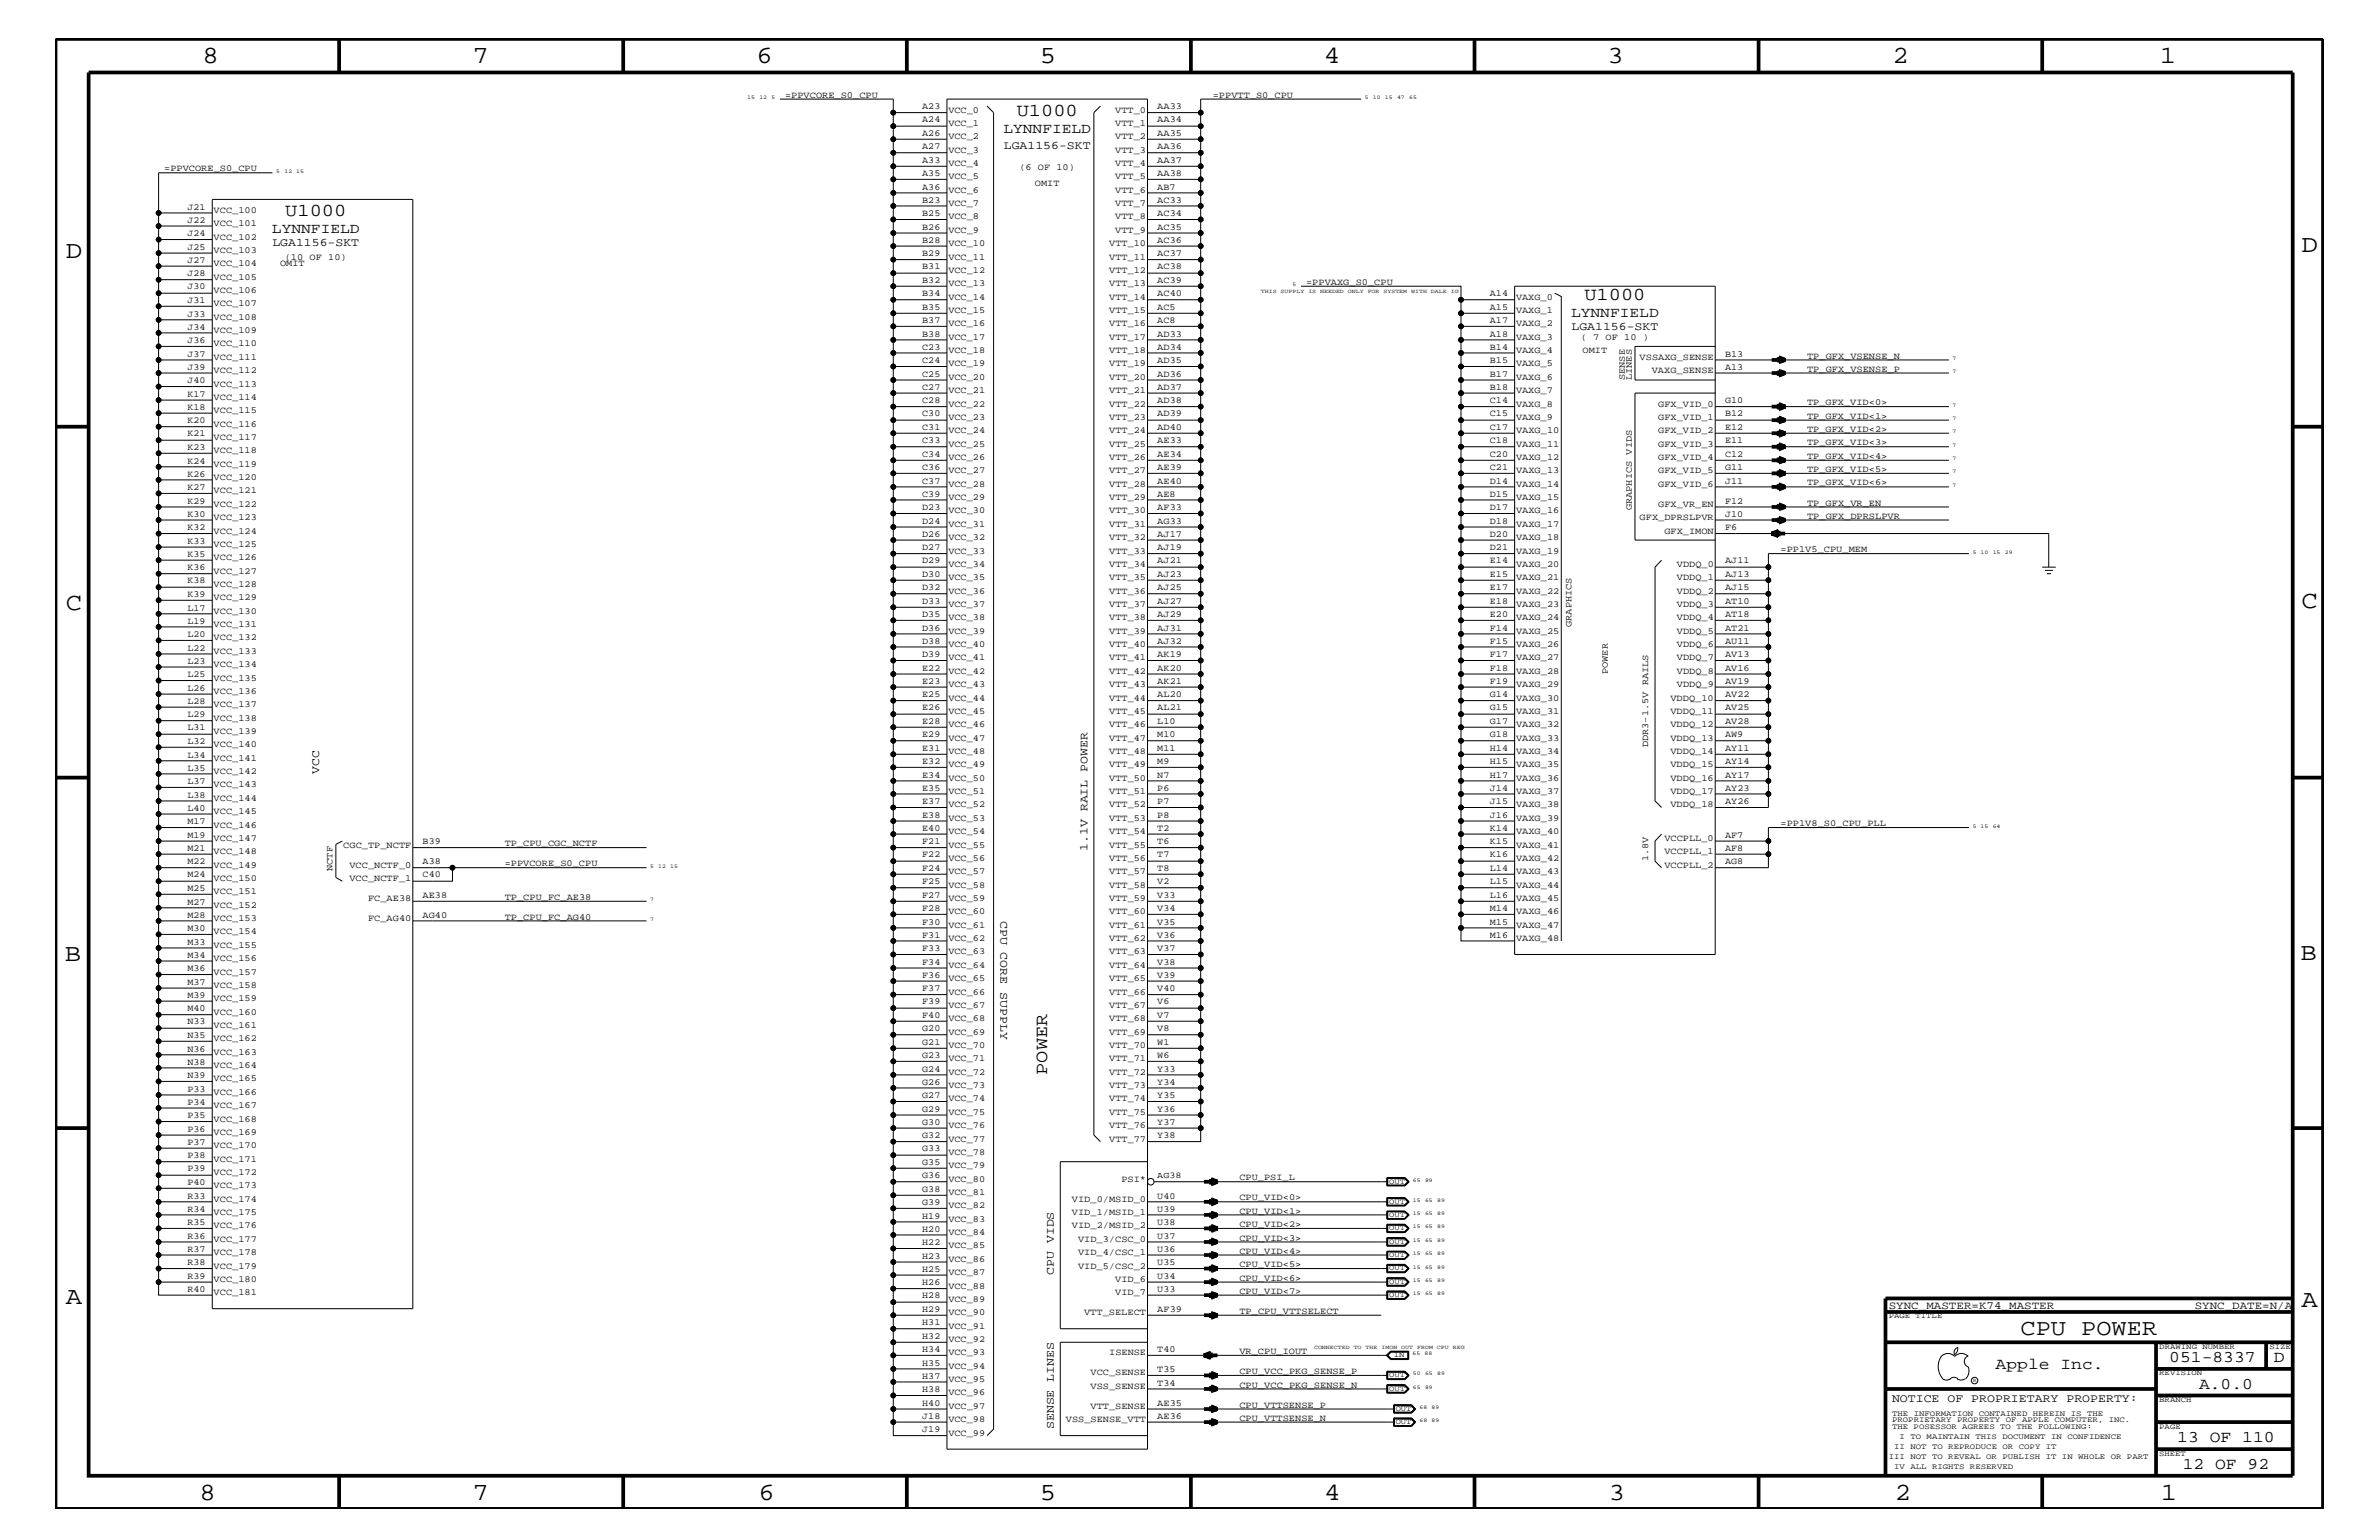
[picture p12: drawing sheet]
<svg xmlns="http://www.w3.org/2000/svg" width="432mm" height="279mm" viewBox="0 0 432 279" stroke-linecap="round" stroke-linejoin="round" font-family="sans-serif">
<defs><g id="words">
<g font-size="4.5">
<text x="36.7" y="11.5">8</text>
<text x="85.8" y="11.5">7</text>
<text x="137.3" y="11.5">6</text>
<text x="188.7" y="11.5">5</text>
<text x="240.3" y="11.5">4</text>
<text x="291.8" y="11.5">3</text>
<text x="343.5" y="11.5">2</text>
<text x="392" y="11.5">1</text>
<text x="11.9" y="46.8">D</text>
<text x="417.7" y="45.7">D</text>
<text x="11.9" y="110.6">C</text>
<text x="417.7" y="110.3">C</text>
<text x="11.8" y="174.3">B</text>
<text x="417.6" y="174.2">B</text>
<text x="11.9" y="236.7">A</text>
<text x="417.7" y="237.1">A</text>
<text x="36.2" y="272.1">8</text>
<text x="85.8" y="272.1">7</text>
<text x="137.7" y="272.1">6</text>
<text x="188.7" y="272.1">5</text>
<text x="240.4" y="272.1">4</text>
<text x="292" y="272.1">3</text>
<text x="343.9" y="272.1">2</text>
<text x="392.2" y="272.1">1</text>
</g>
<text font-size="4.1" x="366.7" y="242.3">CPU POWER</text>
<g font-size="3.3">
<text x="184.5" y="21">U1000</text>
<text x="51.8" y="39.2">U1000</text>
<text x="287.6" y="54.4">U1000</text>
<text x="190.1" y="195" transform="rotate(-90 190.1 195)">POWER</text>
</g>
<g font-size="3">
<text x="362.2" y="248.4">Apple Inc.</text>
<text x="393.7" y="247.1">051-8337</text>
<text x="399.2" y="252">A.0.0</text>
<text x="412.7" y="247.1">D</text>
<text x="395.2" y="261.6">13 OF 110</text>
<text x="396.2" y="266.6">12 OF 92</text>
</g>
<g font-size="2.6">
<text x="182.1" y="24.1">LYNNFIELD</text>
<text x="49.4" y="42.3">LYNNFIELD</text>
<text x="285.2" y="57.4">LYNNFIELD</text>
</g>
<g font-size="2.1">
<text x="182.2" y="27.1">LGA1156-SKT</text>
<text x="49.4" y="44.6">LGA1156-SKT</text>
<text x="285.2" y="59.8">LGA1156-SKT</text>
<text x="57.9" y="140.4" transform="rotate(-90 57.9 140.4)">VCC</text>
<text x="197.4" y="154.4" transform="rotate(-90 197.4 154.4)">1.1V RAIL POWER</text>
<text x="181.6" y="167.1" transform="rotate(90 181.6 167.1)">CPU CORE SUPPLY</text>
<text x="191.3" y="231.3" transform="rotate(-90 191.3 231.3)">CPU VIDS</text>
<text x="343.4" y="254.4">NOTICE OF PROPRIETARY PROPERTY:</text>
<text x="191.3" y="259.3" transform="rotate(-90 191.3 259.3)">SENSE LINES</text>
</g>
<g font-size="2">
<text x="342.8" y="237.4">SYNC_MASTER=K74_MASTER</text>
<text x="398.4" y="237.4">SYNC_DATE=N/A</text>
</g>
<g font-size="1.7">
<text x="142.5" y="17.7">=PPVCORE_S0_CPU</text>
<text x="220.1" y="17.7">=PPVTT_S0_CPU</text>
<text x="167.4" y="22.2">A24</text>
<text x="167.4" y="19.8">A23</text>
<text x="172.1" y="22.9">VCC_1</text>
<text x="172.1" y="20.4">VCC_0</text>
<text x="202.4" y="20.4">VTT_0</text>
<text x="202.4" y="22.9">VTT_1</text>
<text x="210.1" y="22.2">AA34</text>
<text x="210.1" y="19.8">AA33</text>
<text x="167.4" y="29.5">A33</text>
<text x="167.4" y="27.1">A27</text>
<text x="167.4" y="24.7">A26</text>
<text x="172.1" y="27.7">VCC_3</text>
<text x="172.1" y="25.3">VCC_2</text>
<text x="202.4" y="27.7">VTT_3</text>
<text x="202.4" y="25.3">VTT_2</text>
<text x="210.1" y="29.5">AA37</text>
<text x="210.1" y="27.1">AA36</text>
<text x="210.1" y="24.7">AA35</text>
<text x="29.8" y="31.1">=PPVCORE_S0_CPU</text>
<text x="167.4" y="34.4">A36</text>
<text x="167.4" y="31.9">A35</text>
<text x="172.1" y="30.2">VCC_4</text>
<text x="172.1" y="32.5">VCC_5</text>
<text x="172.1" y="35">VCC_6</text>
<text x="185" y="30.8">(6 OF 10)</text>
<text x="187.8" y="33.7">OMIT</text>
<text x="202.4" y="30.2">VTT_4</text>
<text x="202.4" y="32.5">VTT_5</text>
<text x="202.4" y="35">VTT_6</text>
<text x="210.1" y="34.4">AB7</text>
<text x="210.1" y="31.9">AA38</text>
<text x="34" y="40.4">J22</text>
<text x="34" y="38">J21</text>
<text x="38.8" y="38.6">VCC_100</text>
<text x="38.8" y="41">VCC_101</text>
<text x="167.4" y="41.7">B26</text>
<text x="167.4" y="39.2">B25</text>
<text x="167.4" y="36.8">B23</text>
<text x="172.1" y="39.8">VCC_8</text>
<text x="172.1" y="37.4">VCC_7</text>
<text x="202.4" y="37.4">VTT_7</text>
<text x="202.4" y="39.8">VTT_8</text>
<text x="210.1" y="41.7">AC35</text>
<text x="210.1" y="39.2">AC34</text>
<text x="210.1" y="36.8">AC33</text>
<text x="34" y="47.7">J27</text>
<text x="34" y="45.3">J25</text>
<text x="34" y="42.9">J24</text>
<text x="38.8" y="45.9">VCC_103</text>
<text x="38.8" y="43.5">VCC_102</text>
<text x="51.7" y="47.1">(10 OF 10)</text>
<text x="167.4" y="46.5">B29</text>
<text x="167.4" y="44.1">B28</text>
<text x="172.1" y="47.1">VCC_11</text>
<text x="172.1" y="44.6">VCC_10</text>
<text x="172.1" y="42.3">VCC_9</text>
<text x="201.3" y="47.1">VTT_11</text>
<text x="201.3" y="44.6">VTT_10</text>
<text x="202.4" y="42.3">VTT_9</text>
<text x="210.1" y="46.5">AC37</text>
<text x="210.1" y="44.1">AC36</text>
<text x="34" y="52.5">J30</text>
<text x="34" y="50.2">J28</text>
<text x="38.8" y="48.3">VCC_104</text>
<text x="38.8" y="50.7">VCC_105</text>
<text x="38.8" y="53.2">VCC_106</text>
<text x="50.8" y="48.3">OMIT</text>
<text x="167.4" y="53.8">B34</text>
<text x="167.4" y="51.3">B32</text>
<text x="167.4" y="48.9">B31</text>
<text x="172.1" y="51.9">VCC_13</text>
<text x="172.1" y="49.6">VCC_12</text>
<text x="201.3" y="49.6">VTT_12</text>
<text x="201.3" y="51.9">VTT_13</text>
<text x="210.1" y="53.8">AC40</text>
<text x="210.1" y="51.3">AC39</text>
<text x="210.1" y="48.9">AC38</text>
<text x="237.1" y="51.7">=PPVAXG_S0_CPU</text>
<text x="270.4" y="53.8">A14</text>
<text x="34" y="59.8">J34</text>
<text x="34" y="57.4">J33</text>
<text x="34" y="55">J31</text>
<text x="38.8" y="55.6">VCC_107</text>
<text x="38.8" y="58">VCC_108</text>
<text x="167.4" y="58.6">B37</text>
<text x="167.4" y="56.2">B35</text>
<text x="172.1" y="54.4">VCC_14</text>
<text x="172.1" y="59.2">VCC_16</text>
<text x="172.1" y="56.8">VCC_15</text>
<text x="201.3" y="54.4">VTT_14</text>
<text x="201.3" y="59.2">VTT_16</text>
<text x="201.3" y="56.8">VTT_15</text>
<text x="210.1" y="58.6">AC8</text>
<text x="210.1" y="56.2">AC5</text>
<text x="270.4" y="58.6">A17</text>
<text x="270.4" y="56.2">A15</text>
<text x="275.2" y="54.4">VAXG_0</text>
<text x="275.2" y="59.2">VAXG_2</text>
<text x="275.2" y="56.8">VAXG_1</text>
<text x="34" y="64.7">J37</text>
<text x="34" y="62.3">J36</text>
<text x="38.8" y="60.4">VCC_109</text>
<text x="38.8" y="62.9">VCC_110</text>
<text x="38.8" y="65.3">VCC_111</text>
<text x="167.4" y="65.9">C24</text>
<text x="167.4" y="63.4">C23</text>
<text x="167.4" y="61.1">B38</text>
<text x="172.1" y="64">VCC_18</text>
<text x="172.1" y="61.7">VCC_17</text>
<text x="201.3" y="61.7">VTT_17</text>
<text x="201.3" y="64">VTT_18</text>
<text x="210.1" y="65.9">AD35</text>
<text x="210.1" y="63.4">AD34</text>
<text x="210.1" y="61.1">AD33</text>
<text x="270.4" y="65.9">B15</text>
<text x="270.4" y="63.4">B14</text>
<text x="270.4" y="61.1">A18</text>
<text x="275.2" y="61.7">VAXG_3</text>
<text x="275.2" y="64">VAXG_4</text>
<text x="286.9" y="61.7">( 7 OF 10 )</text>
<text x="287.2" y="64">OMIT</text>
<text x="297.6" y="65.3">VSSAXG_SENSE</text>
<text x="313.1" y="64.7">B13</text>
<text x="328" y="65.1">TP_GFX_VSENSE_N</text>
<text x="34" y="72">K17</text>
<text x="34" y="69.5">J40</text>
<text x="34" y="67.1">J39</text>
<text x="38.8" y="67.7">VCC_112</text>
<text x="38.8" y="70.1">VCC_113</text>
<text x="167.4" y="70.7">C27</text>
<text x="167.4" y="68.4">C25</text>
<text x="172.1" y="66.5">VCC_19</text>
<text x="172.1" y="71.3">VCC_21</text>
<text x="172.1" y="68.9">VCC_20</text>
<text x="201.3" y="71.3">VTT_21</text>
<text x="201.3" y="68.9">VTT_20</text>
<text x="201.3" y="66.5">VTT_19</text>
<text x="210.1" y="70.7">AD37</text>
<text x="210.1" y="68.4">AD36</text>
<text x="270.4" y="70.7">B18</text>
<text x="270.4" y="68.4">B17</text>
<text x="275.2" y="71.3">VAXG_7</text>
<text x="275.2" y="68.9">VAXG_6</text>
<text x="275.2" y="66.5">VAXG_5</text>
<text x="294.9" y="68.9" transform="rotate(-90 294.9 68.9)">SENSE</text>
<text x="296.2" y="68.9" transform="rotate(-90 296.2 68.9)">LINES</text>
<text x="299.8" y="67.7">VAXG_SENSE</text>
<text x="313.1" y="67.1">A13</text>
<text x="328" y="67.5">TP_GFX_VSENSE_P</text>
<text x="34" y="76.8">K20</text>
<text x="34" y="74.4">K18</text>
<text x="38.8" y="72.6">VCC_114</text>
<text x="38.8" y="75">VCC_115</text>
<text x="38.8" y="77.4">VCC_116</text>
<text x="167.4" y="75.6">C30</text>
<text x="167.4" y="73.2">C28</text>
<text x="172.1" y="73.8">VCC_22</text>
<text x="172.1" y="76.2">VCC_23</text>
<text x="201.3" y="76.2">VTT_23</text>
<text x="201.3" y="73.8">VTT_22</text>
<text x="210.1" y="75.6">AD39</text>
<text x="210.1" y="73.2">AD38</text>
<text x="270.4" y="75.6">C15</text>
<text x="270.4" y="73.2">C14</text>
<text x="275.2" y="76.2">VAXG_9</text>
<text x="275.2" y="73.8">VAXG_8</text>
<text x="301" y="73.8">GFX_VID_0</text>
<text x="301" y="76.2">GFX_VID_1</text>
<text x="313.1" y="75.6">B12</text>
<text x="313.1" y="73.2">G10</text>
<text x="328" y="73.5">TP_GFX_VID&lt;0&gt;</text>
<text x="328" y="76">TP_GFX_VID&lt;1&gt;</text>
<text x="34" y="81.6">K23</text>
<text x="34" y="79.2">K21</text>
<text x="38.8" y="82.2">VCC_118</text>
<text x="38.8" y="79.9">VCC_117</text>
<text x="167.4" y="82.8">C34</text>
<text x="167.4" y="80.5">C33</text>
<text x="167.4" y="78">C31</text>
<text x="172.1" y="78.6">VCC_24</text>
<text x="172.1" y="81.1">VCC_25</text>
<text x="172.1" y="83.5">VCC_26</text>
<text x="201.3" y="78.6">VTT_24</text>
<text x="201.3" y="81.1">VTT_25</text>
<text x="201.3" y="83.5">VTT_26</text>
<text x="210.1" y="82.8">AE34</text>
<text x="210.1" y="80.5">AE33</text>
<text x="210.1" y="78">AD40</text>
<text x="270.4" y="82.8">C20</text>
<text x="270.4" y="80.5">C18</text>
<text x="270.4" y="78">C17</text>
<text x="275.2" y="83.5">VAXG_12</text>
<text x="275.2" y="81.1">VAXG_11</text>
<text x="275.2" y="78.6">VAXG_10</text>
<text x="301" y="78.6">GFX_VID_2</text>
<text x="301" y="81.1">GFX_VID_3</text>
<text x="301" y="83.5">GFX_VID_4</text>
<text x="313.1" y="82.8">C12</text>
<text x="313.1" y="80.5">E11</text>
<text x="313.1" y="78">E12</text>
<text x="328" y="78.3">TP_GFX_VID&lt;2&gt;</text>
<text x="328" y="80.8">TP_GFX_VID&lt;3&gt;</text>
<text x="328" y="83.3">TP_GFX_VID&lt;4&gt;</text>
<text x="34" y="88.9">K27</text>
<text x="34" y="86.5">K26</text>
<text x="34" y="84.1">K24</text>
<text x="38.8" y="84.7">VCC_119</text>
<text x="38.8" y="89.5">VCC_121</text>
<text x="38.8" y="87.1">VCC_120</text>
<text x="167.4" y="87.7">C37</text>
<text x="167.4" y="85.3">C36</text>
<text x="172.1" y="85.9">VCC_27</text>
<text x="172.1" y="88.3">VCC_28</text>
<text x="201.3" y="85.9">VTT_27</text>
<text x="201.3" y="88.3">VTT_28</text>
<text x="210.1" y="87.7">AE40</text>
<text x="210.1" y="85.3">AE39</text>
<text x="270.4" y="87.7">D14</text>
<text x="270.4" y="85.3">C21</text>
<text x="275.2" y="88.3">VAXG_14</text>
<text x="275.2" y="85.9">VAXG_13</text>
<text x="301" y="85.9">GFX_VID_5</text>
<text x="301" y="88.3">GFX_VID_6</text>
<text x="313.1" y="87.7">J11</text>
<text x="313.1" y="85.3">G11</text>
<text x="328" y="85.6">TP_GFX_VID&lt;5&gt;</text>
<text x="328" y="88.1">TP_GFX_VID&lt;6&gt;</text>
<text x="34" y="93.8">K30</text>
<text x="34" y="91.4">K29</text>
<text x="38.8" y="94.3">VCC_123</text>
<text x="38.8" y="92">VCC_122</text>
<text x="167.4" y="95">D24</text>
<text x="167.4" y="92.6">D23</text>
<text x="167.4" y="90.1">C39</text>
<text x="172.1" y="90.7">VCC_29</text>
<text x="172.1" y="93.2">VCC_30</text>
<text x="172.1" y="95.6">VCC_31</text>
<text x="201.3" y="90.7">VTT_29</text>
<text x="201.3" y="95.6">VTT_31</text>
<text x="201.3" y="93.2">VTT_30</text>
<text x="210.1" y="95">AG33</text>
<text x="210.1" y="92.6">AF33</text>
<text x="210.1" y="90.1">AE8</text>
<text x="270.4" y="95">D18</text>
<text x="270.4" y="92.6">D17</text>
<text x="270.4" y="90.1">D15</text>
<text x="275.2" y="90.7">VAXG_15</text>
<text x="275.2" y="93.2">VAXG_16</text>
<text x="275.2" y="95.6">VAXG_17</text>
<text x="296.2" y="92.6" transform="rotate(-90 296.2 92.6)">GRAPHICS VIDS</text>
<text x="297.6" y="94.3">GFX_DPRSLPVR</text>
<text x="301" y="92">GFX_VR_EN</text>
<text x="313.1" y="91.4">F12</text>
<text x="313.1" y="93.8">J10</text>
<text x="328" y="94.2">TP_GFX_DPRSLPVR</text>
<text x="328" y="91.7">TP_GFX_VR_EN</text>
<text x="34" y="101">K35</text>
<text x="34" y="98.7">K33</text>
<text x="34" y="96.2">K32</text>
<text x="38.8" y="96.8">VCC_124</text>
<text x="38.8" y="99.3">VCC_125</text>
<text x="38.8" y="101.6">VCC_126</text>
<text x="167.4" y="99.9">D27</text>
<text x="167.4" y="97.4">D26</text>
<text x="172.1" y="100.4">VCC_33</text>
<text x="172.1" y="98">VCC_32</text>
<text x="201.3" y="100.4">VTT_33</text>
<text x="201.3" y="98">VTT_32</text>
<text x="210.1" y="99.9">AJ19</text>
<text x="210.1" y="97.4">AJ17</text>
<text x="270.4" y="99.9">D21</text>
<text x="270.4" y="97.4">D20</text>
<text x="275.2" y="98">VAXG_18</text>
<text x="275.2" y="100.4">VAXG_19</text>
<text x="302.1" y="96.8">GFX_IMON</text>
<text x="313.1" y="96.2">F6</text>
<text x="323.2" y="100.2">=PP1V5_CPU_MEM</text>
<text x="34" y="105.9">K38</text>
<text x="34" y="103.5">K36</text>
<text x="38.8" y="106.5">VCC_128</text>
<text x="38.8" y="104.1">VCC_127</text>
<text x="167.4" y="107.1">D32</text>
<text x="167.4" y="104.7">D30</text>
<text x="167.4" y="102.2">D29</text>
<text x="172.1" y="107.7">VCC_36</text>
<text x="172.1" y="102.9">VCC_34</text>
<text x="172.1" y="105.3">VCC_35</text>
<text x="201.3" y="102.9">VTT_34</text>
<text x="201.3" y="105.3">VTT_35</text>
<text x="201.3" y="107.7">VTT_36</text>
<text x="210.1" y="107.1">AJ25</text>
<text x="210.1" y="104.7">AJ23</text>
<text x="210.1" y="102.2">AJ21</text>
<text x="270.4" y="107.1">E17</text>
<text x="270.4" y="104.7">E15</text>
<text x="270.4" y="102.2">E14</text>
<text x="275.2" y="107.7">VAXG_22</text>
<text x="275.2" y="105.3">VAXG_21</text>
<text x="275.2" y="102.9">VAXG_20</text>
<text x="304.4" y="107.7">VDDQ_2</text>
<text x="304.4" y="105.3">VDDQ_1</text>
<text x="304.4" y="102.9">VDDQ_0</text>
<text x="313.1" y="107.1">AJ15</text>
<text x="313.1" y="104.7">AJ13</text>
<text x="313.1" y="102.2">AJ11</text>
<text x="34" y="113.1">L19</text>
<text x="34" y="110.8">L17</text>
<text x="34" y="108.3">K39</text>
<text x="38.8" y="111.4">VCC_130</text>
<text x="38.8" y="113.7">VCC_131</text>
<text x="38.8" y="108.9">VCC_129</text>
<text x="167.4" y="112">D35</text>
<text x="167.4" y="109.5">D33</text>
<text x="172.1" y="112.6">VCC_38</text>
<text x="172.1" y="110.2">VCC_37</text>
<text x="201.3" y="112.6">VTT_38</text>
<text x="201.3" y="110.2">VTT_37</text>
<text x="210.1" y="112">AJ29</text>
<text x="210.1" y="109.5">AJ27</text>
<text x="270.4" y="112">E20</text>
<text x="270.4" y="109.5">E18</text>
<text x="275.2" y="110.2">VAXG_23</text>
<text x="275.2" y="112.6">VAXG_24</text>
<text x="285.2" y="113.7" transform="rotate(-90 285.2 113.7)">GRAPHICS</text>
<text x="304.4" y="112.6">VDDQ_4</text>
<text x="304.4" y="110.2">VDDQ_3</text>
<text x="313.1" y="112">AT18</text>
<text x="313.1" y="109.5">AT10</text>
<text x="34" y="118.1">L22</text>
<text x="34" y="115.6">L20</text>
<text x="38.8" y="118.6">VCC_133</text>
<text x="38.8" y="116.2">VCC_132</text>
<text x="167.4" y="119.2">D39</text>
<text x="167.4" y="116.8">D38</text>
<text x="167.4" y="114.4">D36</text>
<text x="172.1" y="115">VCC_39</text>
<text x="172.1" y="117.4">VCC_40</text>
<text x="172.1" y="119.8">VCC_41</text>
<text x="201.3" y="119.8">VTT_41</text>
<text x="201.3" y="115">VTT_39</text>
<text x="201.3" y="117.4">VTT_40</text>
<text x="210.1" y="119.2">AK19</text>
<text x="210.1" y="116.8">AJ32</text>
<text x="210.1" y="114.4">AJ31</text>
<text x="270.4" y="119.2">F17</text>
<text x="270.4" y="116.8">F15</text>
<text x="270.4" y="114.4">F14</text>
<text x="275.2" y="115">VAXG_25</text>
<text x="275.2" y="117.4">VAXG_26</text>
<text x="275.2" y="119.8">VAXG_27</text>
<text x="304.4" y="115">VDDQ_5</text>
<text x="304.4" y="117.4">VDDQ_6</text>
<text x="304.4" y="119.8">VDDQ_7</text>
<text x="313.1" y="119.2">AV13</text>
<text x="313.1" y="116.8">AU11</text>
<text x="313.1" y="114.4">AT21</text>
<text x="34" y="125.3">L26</text>
<text x="34" y="122.9">L25</text>
<text x="34" y="120.4">L23</text>
<text x="38.8" y="121">VCC_134</text>
<text x="38.8" y="123.5">VCC_135</text>
<text x="38.8" y="125.9">VCC_136</text>
<text x="167.4" y="124.1">E23</text>
<text x="167.4" y="121.7">E22</text>
<text x="172.1" y="124.7">VCC_43</text>
<text x="172.1" y="122.3">VCC_42</text>
<text x="201.3" y="122.3">VTT_42</text>
<text x="201.3" y="124.7">VTT_43</text>
<text x="210.1" y="124.1">AK21</text>
<text x="210.1" y="121.7">AK20</text>
<text x="270.4" y="124.1">F19</text>
<text x="270.4" y="121.7">F18</text>
<text x="275.2" y="122.3">VAXG_28</text>
<text x="275.2" y="124.7">VAXG_29</text>
<text x="291.8" y="122.3" transform="rotate(-90 291.8 122.3)">POWER</text>
<text x="304.4" y="122.3">VDDQ_8</text>
<text x="304.4" y="124.7">VDDQ_9</text>
<text x="313.1" y="124.1">AV19</text>
<text x="313.1" y="121.7">AV16</text>
<text x="34" y="130.2">L29</text>
<text x="34" y="127.7">L28</text>
<text x="38.8" y="130.8">VCC_138</text>
<text x="38.8" y="128.3">VCC_137</text>
<text x="167.4" y="131.3">E28</text>
<text x="167.4" y="128.9">E26</text>
<text x="167.4" y="126.5">E25</text>
<text x="172.1" y="129.6">VCC_45</text>
<text x="172.1" y="127.1">VCC_44</text>
<text x="172.1" y="131.9">VCC_46</text>
<text x="201.3" y="127.1">VTT_44</text>
<text x="201.3" y="131.9">VTT_46</text>
<text x="201.3" y="129.6">VTT_45</text>
<text x="210.1" y="131.3">L10</text>
<text x="210.1" y="128.9">AL21</text>
<text x="210.1" y="126.5">AL20</text>
<text x="270.4" y="131.3">G17</text>
<text x="270.4" y="128.9">G15</text>
<text x="270.4" y="126.5">G14</text>
<text x="275.2" y="131.9">VAXG_32</text>
<text x="275.2" y="129.6">VAXG_31</text>
<text x="275.2" y="127.1">VAXG_30</text>
<text x="303.2" y="127.1">VDDQ_10</text>
<text x="303.2" y="129.6">VDDQ_11</text>
<text x="303.2" y="131.9">VDDQ_12</text>
<text x="313.1" y="131.3">AV28</text>
<text x="313.1" y="128.9">AV25</text>
<text x="313.1" y="126.5">AV22</text>
<text x="34" y="137.4">L34</text>
<text x="34" y="135">L32</text>
<text x="34" y="132.5">L31</text>
<text x="38.8" y="133.2">VCC_139</text>
<text x="38.8" y="135.6">VCC_140</text>
<text x="167.4" y="136.2">E31</text>
<text x="167.4" y="133.8">E29</text>
<text x="172.1" y="136.8">VCC_48</text>
<text x="172.1" y="134.4">VCC_47</text>
<text x="201.3" y="134.4">VTT_47</text>
<text x="201.3" y="136.8">VTT_48</text>
<text x="210.1" y="136.2">M11</text>
<text x="210.1" y="133.8">M10</text>
<text x="270.4" y="136.2">H14</text>
<text x="270.4" y="133.8">G18</text>
<text x="275.2" y="136.8">VAXG_34</text>
<text x="275.2" y="134.4">VAXG_33</text>
<text x="299.1" y="135.6" transform="rotate(-90 299.1 135.6)">DDR3-1.5V RAILS</text>
<text x="303.2" y="134.4">VDDQ_13</text>
<text x="303.2" y="136.8">VDDQ_14</text>
<text x="313.1" y="136.2">AY11</text>
<text x="313.1" y="133.8">AW9</text>
<text x="34" y="142.3">L37</text>
<text x="34" y="139.8">L35</text>
<text x="38.8" y="142.9">VCC_143</text>
<text x="38.8" y="140.4">VCC_142</text>
<text x="38.8" y="138">VCC_141</text>
<text x="167.4" y="143.5">E35</text>
<text x="167.4" y="141.1">E34</text>
<text x="167.4" y="138.6">E32</text>
<text x="172.1" y="141.7">VCC_50</text>
<text x="172.1" y="139.2">VCC_49</text>
<text x="201.3" y="139.2">VTT_49</text>
<text x="201.3" y="141.7">VTT_50</text>
<text x="210.1" y="143.5">P6</text>
<text x="210.1" y="141.1">N7</text>
<text x="210.1" y="138.6">M9</text>
<text x="270.4" y="143.5">J14</text>
<text x="270.4" y="141.1">H17</text>
<text x="270.4" y="138.6">H15</text>
<text x="275.2" y="141.7">VAXG_36</text>
<text x="275.2" y="139.2">VAXG_35</text>
<text x="303.2" y="139.2">VDDQ_15</text>
<text x="303.2" y="141.7">VDDQ_16</text>
<text x="313.1" y="143.5">AY23</text>
<text x="313.1" y="141.1">AY17</text>
<text x="313.1" y="138.6">AY14</text>
<text x="34" y="149.5">M17</text>
<text x="34" y="147.1">L40</text>
<text x="34" y="144.7">L38</text>
<text x="38.8" y="147.7">VCC_145</text>
<text x="38.8" y="145.3">VCC_144</text>
<text x="167.4" y="148.4">E38</text>
<text x="167.4" y="145.9">E37</text>
<text x="172.1" y="149">VCC_53</text>
<text x="172.1" y="146.5">VCC_52</text>
<text x="172.1" y="144">VCC_51</text>
<text x="201.3" y="144">VTT_51</text>
<text x="201.3" y="149">VTT_53</text>
<text x="201.3" y="146.5">VTT_52</text>
<text x="210.1" y="148.4">P8</text>
<text x="210.1" y="145.9">P7</text>
<text x="270.4" y="148.4">J16</text>
<text x="270.4" y="145.9">J15</text>
<text x="275.2" y="144">VAXG_37</text>
<text x="275.2" y="146.5">VAXG_38</text>
<text x="275.2" y="149">VAXG_39</text>
<text x="303.2" y="144">VDDQ_17</text>
<text x="303.2" y="146.5">VDDQ_18</text>
<text x="313.1" y="145.9">AY26</text>
<text x="323.2" y="149.9">=PP1V8_S0_CPU_PLL</text>
<text x="34" y="154.4">M21</text>
<text x="34" y="152">M19</text>
<text x="38.8" y="150.1">VCC_146</text>
<text x="38.8" y="155">VCC_148</text>
<text x="38.8" y="152.6">VCC_147</text>
<text x="62.3" y="153.8">CGC_TP_NCTF</text>
<text x="76.7" y="153.2">B39</text>
<text x="91.6" y="153.5">TP_CPU_CGC_NCTF</text>
<text x="167.4" y="155.6">F22</text>
<text x="167.4" y="153.2">F21</text>
<text x="167.4" y="150.7">E40</text>
<text x="172.1" y="153.8">VCC_55</text>
<text x="172.1" y="151.3">VCC_54</text>
<text x="201.3" y="151.3">VTT_54</text>
<text x="201.3" y="153.8">VTT_55</text>
<text x="210.1" y="155.6">T7</text>
<text x="210.1" y="153.2">T6</text>
<text x="210.1" y="150.7">T2</text>
<text x="270.4" y="155.6">K16</text>
<text x="270.4" y="153.2">K15</text>
<text x="270.4" y="150.7">K14</text>
<text x="275.2" y="151.3">VAXG_40</text>
<text x="275.2" y="153.8">VAXG_41</text>
<text x="302.1" y="152.6">VCCPLL_0</text>
<text x="302.1" y="155">VCCPLL_1</text>
<text x="313.1" y="154.4">AF8</text>
<text x="313.1" y="152">AF7</text>
<text x="34" y="161.7">M25</text>
<text x="34" y="159.2">M24</text>
<text x="34" y="156.8">M22</text>
<text x="38.8" y="159.9">VCC_150</text>
<text x="38.8" y="157.4">VCC_149</text>
<text x="60.4" y="158" transform="rotate(-90 60.4 158)">NCTF</text>
<text x="63.4" y="157.4">VCC_NCTF_0</text>
<text x="63.4" y="159.9">VCC_NCTF_1</text>
<text x="76.7" y="159.2">C40</text>
<text x="76.7" y="156.8">A38</text>
<text x="91.6" y="157.2">=PPVCORE_S0_CPU</text>
<text x="167.4" y="160.5">F25</text>
<text x="167.4" y="158">F24</text>
<text x="172.1" y="156.2">VCC_56</text>
<text x="172.1" y="161.1">VCC_58</text>
<text x="172.1" y="158.6">VCC_57</text>
<text x="201.3" y="156.2">VTT_56</text>
<text x="201.3" y="158.6">VTT_57</text>
<text x="201.3" y="161.1">VTT_58</text>
<text x="210.1" y="160.5">V2</text>
<text x="210.1" y="158">T8</text>
<text x="270.4" y="160.5">L15</text>
<text x="270.4" y="158">L14</text>
<text x="275.2" y="156.2">VAXG_42</text>
<text x="275.2" y="158.6">VAXG_43</text>
<text x="275.2" y="161.1">VAXG_44</text>
<text x="299.1" y="156.2" transform="rotate(-90 299.1 156.2)">1.8V</text>
<text x="302.1" y="157.4">VCCPLL_2</text>
<text x="313.1" y="156.8">AG8</text>
<text x="34" y="166.5">M28</text>
<text x="34" y="164.1">M27</text>
<text x="38.8" y="167.1">VCC_153</text>
<text x="38.8" y="164.7">VCC_152</text>
<text x="38.8" y="162.2">VCC_151</text>
<text x="66.8" y="163.5">FC_AE38</text>
<text x="66.8" y="167.1">FC_AG40</text>
<text x="76.7" y="166.5">AG40</text>
<text x="76.7" y="162.8">AE38</text>
<text x="91.6" y="163.3">TP_CPU_FC_AE38</text>
<text x="91.6" y="166.9">TP_CPU_FC_AG40</text>
<text x="167.4" y="167.8">F30</text>
<text x="167.4" y="165.3">F28</text>
<text x="167.4" y="162.8">F27</text>
<text x="172.1" y="165.9">VCC_60</text>
<text x="172.1" y="163.5">VCC_59</text>
<text x="201.3" y="163.5">VTT_59</text>
<text x="201.3" y="165.9">VTT_60</text>
<text x="210.1" y="167.8">V35</text>
<text x="210.1" y="165.3">V34</text>
<text x="210.1" y="162.8">V33</text>
<text x="270.4" y="167.8">M15</text>
<text x="270.4" y="165.3">M14</text>
<text x="270.4" y="162.8">L16</text>
<text x="275.2" y="163.5">VAXG_45</text>
<text x="275.2" y="165.9">VAXG_46</text>
<text x="34" y="173.8">M34</text>
<text x="34" y="171.4">M33</text>
<text x="34" y="168.9">M30</text>
<text x="38.8" y="172">VCC_155</text>
<text x="38.8" y="169.5">VCC_154</text>
<text x="167.4" y="172.6">F33</text>
<text x="167.4" y="170.1">F31</text>
<text x="172.1" y="170.7">VCC_62</text>
<text x="172.1" y="173.2">VCC_63</text>
<text x="172.1" y="168.3">VCC_61</text>
<text x="201.3" y="168.3">VTT_61</text>
<text x="201.3" y="173.2">VTT_63</text>
<text x="201.3" y="170.7">VTT_62</text>
<text x="210.1" y="172.6">V37</text>
<text x="210.1" y="170.1">V36</text>
<text x="270.4" y="170.1">M16</text>
<text x="275.2" y="168.3">VAXG_47</text>
<text x="275.2" y="170.7">VAXG_48</text>
<text x="34" y="178.7">M37</text>
<text x="34" y="176.2">M36</text>
<text x="38.8" y="179.3">VCC_158</text>
<text x="38.8" y="176.8">VCC_157</text>
<text x="38.8" y="174.4">VCC_156</text>
<text x="167.4" y="179.9">F37</text>
<text x="167.4" y="177.4">F36</text>
<text x="167.4" y="175">F34</text>
<text x="172.1" y="175.6">VCC_64</text>
<text x="172.1" y="178">VCC_65</text>
<text x="201.3" y="178">VTT_65</text>
<text x="201.3" y="175.6">VTT_64</text>
<text x="210.1" y="179.9">V40</text>
<text x="210.1" y="177.4">V39</text>
<text x="210.1" y="175">V38</text>
<text x="34" y="185.9">N33</text>
<text x="34" y="183.5">M40</text>
<text x="34" y="181">M39</text>
<text x="38.8" y="184.1">VCC_160</text>
<text x="38.8" y="181.6">VCC_159</text>
<text x="167.4" y="184.7">F40</text>
<text x="167.4" y="182.2">F39</text>
<text x="172.1" y="185.3">VCC_68</text>
<text x="172.1" y="182.9">VCC_67</text>
<text x="172.1" y="180.5">VCC_66</text>
<text x="201.3" y="185.3">VTT_68</text>
<text x="201.3" y="180.5">VTT_66</text>
<text x="201.3" y="182.9">VTT_67</text>
<text x="210.1" y="184.7">V7</text>
<text x="210.1" y="182.2">V6</text>
<text x="34" y="190.8">N36</text>
<text x="34" y="188.3">N35</text>
<text x="38.8" y="191.4">VCC_163</text>
<text x="38.8" y="188.9">VCC_162</text>
<text x="38.8" y="186.5">VCC_161</text>
<text x="167.4" y="192">G23</text>
<text x="167.4" y="189.5">G21</text>
<text x="167.4" y="187.1">G20</text>
<text x="172.1" y="190.2">VCC_70</text>
<text x="172.1" y="187.7">VCC_69</text>
<text x="201.3" y="190.2">VTT_70</text>
<text x="201.3" y="187.7">VTT_69</text>
<text x="210.1" y="192">W6</text>
<text x="210.1" y="189.5">W1</text>
<text x="210.1" y="187.1">V8</text>
<text x="34" y="195.6">N39</text>
<text x="34" y="193.2">N38</text>
<text x="38.8" y="196.2">VCC_165</text>
<text x="38.8" y="193.7">VCC_164</text>
<text x="167.4" y="196.8">G26</text>
<text x="167.4" y="194.4">G24</text>
<text x="172.1" y="195">VCC_72</text>
<text x="172.1" y="197.4">VCC_73</text>
<text x="172.1" y="192.6">VCC_71</text>
<text x="201.3" y="197.4">VTT_73</text>
<text x="201.3" y="195">VTT_72</text>
<text x="201.3" y="192.6">VTT_71</text>
<text x="210.1" y="196.8">Y34</text>
<text x="210.1" y="194.4">Y33</text>
<text x="34" y="202.9">P35</text>
<text x="34" y="200.4">P34</text>
<text x="34" y="198.1">P33</text>
<text x="38.8" y="203.5">VCC_168</text>
<text x="38.8" y="201">VCC_167</text>
<text x="38.8" y="198.7">VCC_166</text>
<text x="167.4" y="201.7">G29</text>
<text x="167.4" y="199.2">G27</text>
<text x="172.1" y="199.8">VCC_74</text>
<text x="172.1" y="202.3">VCC_75</text>
<text x="201.3" y="202.3">VTT_75</text>
<text x="201.3" y="199.8">VTT_74</text>
<text x="210.1" y="201.7">Y36</text>
<text x="210.1" y="199.2">Y35</text>
<text x="34" y="207.7">P37</text>
<text x="34" y="205.3">P36</text>
<text x="38.8" y="205.9">VCC_169</text>
<text x="38.8" y="208.3">VCC_170</text>
<text x="167.4" y="208.9">G33</text>
<text x="167.4" y="206.5">G32</text>
<text x="167.4" y="204.1">G30</text>
<text x="172.1" y="204.7">VCC_76</text>
<text x="172.1" y="207.1">VCC_77</text>
<text x="172.1" y="209.6">VCC_78</text>
<text x="201.3" y="207.1">VTT_77</text>
<text x="201.3" y="204.7">VTT_76</text>
<text x="210.1" y="206.5">Y38</text>
<text x="210.1" y="204.1">Y37</text>
<text x="34" y="215">P40</text>
<text x="34" y="212.5">P39</text>
<text x="34" y="210.2">P38</text>
<text x="38.8" y="210.8">VCC_171</text>
<text x="38.8" y="213.2">VCC_172</text>
<text x="38.8" y="215.6">VCC_173</text>
<text x="167.4" y="213.8">G36</text>
<text x="167.4" y="211.4">G35</text>
<text x="172.1" y="214.4">VCC_80</text>
<text x="172.1" y="211.9">VCC_79</text>
<text x="203.5" y="214.4">PSI*</text>
<text x="225" y="214.2">CPU_PSI_L</text>
<text x="34" y="219.8">R34</text>
<text x="34" y="217.5">R33</text>
<text x="38.8" y="218">VCC_174</text>
<text x="38.8" y="220.4">VCC_175</text>
<text x="167.4" y="221.1">H19</text>
<text x="167.4" y="218.6">G39</text>
<text x="167.4" y="216.2">G38</text>
<text x="172.1" y="216.9">VCC_81</text>
<text x="172.1" y="219.2">VCC_82</text>
<text x="172.1" y="221.7">VCC_83</text>
<text x="194.6" y="220.4">VID_1/MSID_1</text>
<text x="194.6" y="218">VID_0/MSID_0</text>
<text x="210.1" y="219.8">U39</text>
<text x="210.1" y="217.5">U40</text>
<text x="225" y="220.2">CPU_VID&lt;1&gt;</text>
<text x="225" y="217.8">CPU_VID&lt;0&gt;</text>
<text x="34" y="227.1">R37</text>
<text x="34" y="224.7">R36</text>
<text x="34" y="222.3">R35</text>
<text x="38.8" y="222.9">VCC_176</text>
<text x="38.8" y="225.3">VCC_177</text>
<text x="38.8" y="227.7">VCC_178</text>
<text x="167.4" y="225.9">H22</text>
<text x="167.4" y="223.5">H20</text>
<text x="172.1" y="226.5">VCC_85</text>
<text x="172.1" y="224.1">VCC_84</text>
<text x="194.6" y="222.9">VID_2/MSID_2</text>
<text x="195.7" y="225.3">VID_3/CSC_0</text>
<text x="195.7" y="227.7">VID_4/CSC_1</text>
<text x="210.1" y="227.1">U36</text>
<text x="210.1" y="224.7">U37</text>
<text x="210.1" y="222.3">U38</text>
<text x="225" y="227.5">CPU_VID&lt;4&gt;</text>
<text x="225" y="222.6">CPU_VID&lt;2&gt;</text>
<text x="225" y="225.1">CPU_VID&lt;3&gt;</text>
<text x="34" y="232">R39</text>
<text x="34" y="229.6">R38</text>
<text x="38.8" y="230.2">VCC_179</text>
<text x="38.8" y="232.6">VCC_180</text>
<text x="167.4" y="233.2">H26</text>
<text x="167.4" y="230.7">H25</text>
<text x="167.4" y="228.4">H23</text>
<text x="172.1" y="233.8">VCC_88</text>
<text x="172.1" y="231.3">VCC_87</text>
<text x="172.1" y="229">VCC_86</text>
<text x="195.7" y="230.2">VID_5/CSC_2</text>
<text x="202.4" y="232.6">VID_6</text>
<text x="210.1" y="232">U34</text>
<text x="210.1" y="229.6">U35</text>
<text x="225" y="232.4">CPU_VID&lt;6&gt;</text>
<text x="225" y="229.9">CPU_VID&lt;5&gt;</text>
<text x="34" y="234.4">R40</text>
<text x="38.8" y="235">VCC_181</text>
<text x="167.4" y="238">H29</text>
<text x="167.4" y="235.6">H28</text>
<text x="172.1" y="236.2">VCC_89</text>
<text x="172.1" y="238.6">VCC_90</text>
<text x="196.8" y="238.6">VTT_SELECT</text>
<text x="202.4" y="235">VID_7</text>
<text x="210.1" y="238">AF39</text>
<text x="210.1" y="234.4">U33</text>
<text x="225" y="234.7">CPU_VID&lt;7&gt;</text>
<text x="225" y="238.4">TP_CPU_VTTSELECT</text>
<text x="167.4" y="245.3">H34</text>
<text x="167.4" y="242.9">H32</text>
<text x="167.4" y="240.5">H31</text>
<text x="172.1" y="241.1">VCC_91</text>
<text x="172.1" y="243.5">VCC_92</text>
<text x="172.1" y="245.9">VCC_93</text>
<text x="201.3" y="245.9">ISENSE</text>
<text x="210.1" y="245.3">T40</text>
<text x="225" y="245.6">VR_CPU_IOUT</text>
<text x="167.4" y="250.1">H37</text>
<text x="167.4" y="247.8">H35</text>
<text x="172.1" y="248.4">VCC_94</text>
<text x="172.1" y="250.7">VCC_95</text>
<text x="198" y="249.5">VCC_SENSE</text>
<text x="198" y="252">VSS_SENSE</text>
<text x="210.1" y="251.4">T34</text>
<text x="210.1" y="248.9">T35</text>
<text x="225" y="249.3">CPU_VCC_PKG_SENSE_P</text>
<text x="225" y="251.7">CPU_VCC_PKG_SENSE_N</text>
<text x="167.4" y="257.4">J18</text>
<text x="167.4" y="255">H40</text>
<text x="167.4" y="252.6">H38</text>
<text x="172.1" y="253.2">VCC_96</text>
<text x="172.1" y="255.6">VCC_97</text>
<text x="198" y="255.6">VTT_SENSE</text>
<text x="210.1" y="255">AE35</text>
<text x="210.1" y="257.4">AE36</text>
<text x="225" y="255.4">CPU_VTTSENSE_P</text>
<text x="225" y="257.8">CPU_VTTSENSE_N</text>
<text x="167.4" y="259.9">J19</text>
<text x="172.1" y="260.5">VCC_99</text>
<text x="172.1" y="258">VCC_98</text>
<text x="193.5" y="258">VSS_SENSE_VTT</text>
</g>
<text font-size="1.6" x="210.1" y="213.8">AG38</text>
<g font-size="1.4">
<text x="252.1" y="214.7">OUT</text>
<text x="252.1" y="218.4">OUT</text>
<text x="252.1" y="220.8">OUT</text>
<text x="252.1" y="223.2">OUT</text>
<text x="252.1" y="225.7">OUT</text>
<text x="252.1" y="228.1">OUT</text>
<text x="252.1" y="230.5">OUT</text>
<text x="252.1" y="232.9">OUT</text>
<text x="252.1" y="235.4">OUT</text>
<text x="342.8" y="239.2">PAGE TITLE</text>
<text x="391.9" y="244.7">DRAWING NUMBER</text>
<text x="411.9" y="244.7">SIZE</text>
<text x="252.1" y="249.9">OUT</text>
<text x="253" y="246.2">IN</text>
<text x="391.9" y="249.5">REVISION</text>
<text x="252.1" y="252.3">OUT</text>
<text x="253.3" y="256">OUT</text>
<text x="343.4" y="256.8">THE INFORMATION CONTAINED HEREIN IS THE</text>
<text x="391.9" y="254.4">BRANCH</text>
<text x="253.3" y="258.4">OUT</text>
<text x="343.4" y="259.3">THE POSESSOR AGREES TO THE FOLLOWING:</text>
<text x="343.4" y="258">PROPRIETARY PROPERTY OF APPLE COMPUTER, INC.</text>
<text x="343.8" y="262.9">II NOT TO REPRODUCE OR COPY IT</text>
<text x="344.8" y="261.1">I TO MAINTAIN THIS DOCUMENT IN CONFIDENCE</text>
<text x="391.9" y="259.3">PAGE</text>
<text x="342.8" y="264.7">III NOT TO REVEAL OR PUBLISH IT IN WHOLE OR PART</text>
<text x="343.8" y="266.6">IV ALL RIGHTS RESERVED</text>
<text x="391.9" y="264.1">SHEET</text>
</g>
<g font-size="1">
<text x="135.6" y="18">15</text>
<text x="137.8" y="18">12</text>
<text x="140" y="18">5</text>
<text x="247.7" y="18">5</text>
<text x="249.2" y="18">10</text>
<text x="251.4" y="18">15</text>
<text x="253.6" y="18">47</text>
<text x="255.8" y="18">65</text>
<text x="50.1" y="31.4">5</text>
<text x="51.6" y="31.4">12 15</text>
<text x="228.9" y="53.2">THIS</text>
<text x="232.4" y="53.2">SUPPLY</text>
<text x="234.6" y="51.9">5</text>
<text x="237.5" y="53.2">IS</text>
<text x="239.6" y="53.2">NEEDED</text>
<text x="244.7" y="53.2">ONLY</text>
<text x="248.2" y="53.2">FOR</text>
<text x="251.1" y="53.2">SYSTEM</text>
<text x="256.1" y="53.2">WITH</text>
<text x="259.7" y="53.2">DALE</text>
<text x="263.3" y="53.2">IG</text>
<text x="354.4" y="65.3">7</text>
<text x="354.4" y="67.7">7</text>
<text x="354.4" y="73.8">7</text>
<text x="354.4" y="76.2">7</text>
<text x="354.4" y="78.6">7</text>
<text x="354.4" y="81.1">7</text>
<text x="354.4" y="83.5">7</text>
<text x="354.4" y="85.9">7</text>
<text x="354.4" y="88.3">7</text>
<text x="358.1" y="100.4">5</text>
<text x="359.5" y="100.4">10</text>
<text x="361.7" y="100.4">15</text>
<text x="363.9" y="100.4">29</text>
<text x="358.1" y="150.1">5</text>
<text x="359.5" y="150.1">15</text>
<text x="361.7" y="150.1">64</text>
<text x="118" y="157.4">5</text>
<text x="119.5" y="157.4">12</text>
<text x="121.7" y="157.4">15</text>
<text x="118" y="163.5">7</text>
<text x="118" y="167.1">7</text>
<text x="256.5" y="214.4">65</text>
<text x="258.7" y="214.4">89</text>
<text x="256.5" y="218">15</text>
<text x="256.5" y="220.4">15</text>
<text x="258.7" y="218">65</text>
<text x="258.7" y="220.4">65</text>
<text x="260.9" y="218">89</text>
<text x="260.9" y="220.4">89</text>
<text x="256.5" y="222.9">15</text>
<text x="256.5" y="225.3">15</text>
<text x="256.5" y="227.7">15</text>
<text x="258.7" y="222.9">65</text>
<text x="258.7" y="225.3">65</text>
<text x="258.7" y="227.7">65</text>
<text x="260.9" y="222.9">89</text>
<text x="260.9" y="225.3">89</text>
<text x="260.9" y="227.7">89</text>
<text x="256.5" y="230.2">15</text>
<text x="256.5" y="232.6">15</text>
<text x="258.7" y="230.2">65</text>
<text x="258.7" y="232.6">65</text>
<text x="260.9" y="230.2">89</text>
<text x="260.9" y="232.6">89</text>
<text x="256.5" y="235">15</text>
<text x="258.7" y="235">65</text>
<text x="260.9" y="235">89</text>
<text x="238.5" y="244.7">CONNECTED</text>
<text x="245.7" y="244.7">TO</text>
<text x="247.9" y="244.7">THE</text>
<text x="250.7" y="244.7">IMON</text>
<text x="254.3" y="244.7">OUT</text>
<text x="256.4" y="245.9">65</text>
<text x="257.2" y="244.7">FROM</text>
<text x="258.6" y="245.9">88</text>
<text x="260.8" y="244.7">CPU</text>
<text x="263.7" y="244.7">REG</text>
<text x="256.5" y="252">65</text>
<text x="256.5" y="249.5">50</text>
<text x="258.7" y="252">89</text>
<text x="258.7" y="249.5">65</text>
<text x="260.9" y="249.5">89</text>
<text x="358.1" y="250.7">R</text>
<text x="257.6" y="255.6">68</text>
<text x="259.8" y="255.6">89</text>
<text x="257.6" y="258">68</text>
<text x="259.8" y="258">89</text>
</g>
</g></defs>
<g fill="none" stroke="#000" stroke-width=".18">
<path d="M141.6 18h20.5v2.4M171.9 18h36.4v244.9h-36.4zM179.2 19.2l1.1 1.2v238.9l-1.1 1.2M199.7 19.2l-1.2 1.2v185.5l1.2 1.2M247.1 18h-29.2v2.4M28.8 38.6v2.4h9.7M38.5 36.2h36.4v201.2h-36.4zM49.4 31.4h-20.6v7.2h9.7M162.1 20.4v2.5h9.8M162.1 22.9v2.4h9.8M162.1 25.3v2.4h9.8M162.1 27.7v2.5h9.8"/>
<path d="M162.1 30.2v2.3h9.8M162.1 32.5v2.5h9.8M162.1 35v2.4h9.8M162.1 37.4v2.4h9.8M162.1 39.8v2.5h9.8M162.1 20.4h9.8M208.3 22.9h9.6M208.3 32.5h9.6M208.3 20.4h9.6M208.3 35h9.6M217.9 20.4v4.9h-9.6M217.9 25.3v2.4h-9.6"/>
<path d="M217.9 27.7v2.5h-9.6M217.9 32.5v4.9h-9.6M217.9 37.4v2.4h-9.6M217.9 39.8v2.5h-9.6M217.9 30.2v2.3M28.8 41v2.5h9.7M28.8 43.5v2.4h9.7M28.8 45.9v2.4h9.7M28.8 48.3v2.4h9.7M28.8 50.7v2.5h9.7M28.8 53.2v2.4h9.7M28.8 55.6v2.4h9.7"/>
<path d="M28.8 58v2.4h9.7M162.1 47.1v2.5h9.8M162.1 49.6v2.3h9.8M162.1 51.9v2.5h9.8M162.1 54.4v2.4h9.8M162.1 56.8v2.4h9.8M162.1 59.2v2.5h9.8M162.1 42.3v2.3M171.9 44.6h-9.8v2.5h9.8M208.3 51.9h9.6M208.3 49.6h9.6M208.3 54.4h9.6"/>
<path d="M217.9 42.3v2.3h-9.6M217.9 44.6v2.5h-9.6M217.9 51.9v4.9h-9.6M217.9 56.8v2.4h-9.6M217.9 59.2v2.5h-9.6M217.9 47.1v4.8M236.1 51.9h29.1v2.5h9.7M265.2 54.4v2.4M265.2 59.2v2.5M274.9 56.8h-9.7v2.4h9.7M274.9 51.9h36.4v121.3h-36.4zM282.2 53.2l1.2 .6v116.9"/>
<path d="M28.8 60.4v2.5h9.7M28.8 62.9v2.4h9.7M28.8 65.3v2.4h9.7M28.8 67.7v2.4h9.7M28.8 70.1v2.5h9.7M28.8 72.6v2.4h9.7M28.8 75v2.4h9.7M28.8 77.4v2.5h9.7M28.8 79.9v2.3h9.7M162.1 61.7v2.3h9.8M162.1 64v2.5h9.8M162.1 71.3v2.5h9.8"/>
<path d="M162.1 73.8v2.4h9.8M162.1 76.2v2.4h9.8M162.1 78.6v2.5h9.8M162.1 66.5v2.4M171.9 68.9h-9.8v2.4h9.8M208.3 71.3h9.6M208.3 73.8h9.6M208.3 76.2h9.6M217.9 61.7v2.3h-9.6M217.9 64v2.5h-9.6M217.9 66.5v2.4h-9.6M217.9 73.8v4.8h-9.6"/>
<path d="M217.9 78.6v2.5h-9.6M217.9 68.9v4.9M265.2 64v2.5M265.2 68.9v2.4M265.2 73.8v2.4M265.2 78.6v2.5M274.9 76.2h-9.7v2.4h9.7M274.9 71.3h-9.7v2.5h9.7M274.9 66.5h-9.7v2.4h9.7M274.9 61.7h-9.7v2.3h9.7M311.3 71.3h-14.5v26.7h14.5M311.3 73.8h42.4"/>
<path d="M311.3 76.2h42.4M311.3 78.6h42.4M311.3 62.9h-14.5v6h14.5M311.3 67.7h42.4M311.3 65.3h42.4M28.8 82.2v2.5h9.7M28.8 84.7v2.4h9.7M28.8 87.1v2.4h9.7M28.8 89.5v2.5h9.7M28.8 92v2.3h9.7M28.8 94.3v2.5h9.7M28.8 96.8v2.5h9.7"/>
<path d="M28.8 99.3v2.3h9.7M162.1 81.1v2.4h9.8M162.1 83.5v2.4h9.8M162.1 85.9v2.4h9.8M162.1 88.3v2.4h9.8M162.1 95.6v2.4h9.8M162.1 98v2.4h9.8M162.1 90.7v2.5M171.9 93.2h-9.8v2.4h9.8M208.3 98h9.6M208.3 95.6h9.6M217.9 81.1v2.4h-9.6"/>
<path d="M217.9 83.5v2.4h-9.6M217.9 85.9v2.4h-9.6M217.9 88.3v2.4h-9.6M217.9 90.7v2.5h-9.6M217.9 93.2v17M265.2 83.5v2.4M265.2 88.3v2.4M265.2 93.2v2.4M265.2 98v2.4M274.9 95.6h-9.7v2.4h9.7M274.9 90.7h-9.7v2.5h9.7M274.9 85.9h-9.7v2.4h9.7"/>
<path d="M274.9 81.1h-9.7v2.4h9.7M311.3 81.1h42.4M311.3 83.5h42.4M311.3 85.9h42.4M311.3 88.3h42.4M311.3 96.8h60.6v6.1M311.3 94.3h42.4M311.3 92h42.4M28.8 101.6v2.5h9.7M28.8 104.1v2.4h9.7M28.8 106.5v2.4h9.7M28.8 108.9v2.5h9.7"/>
<path d="M28.8 111.4v2.3h9.7M28.8 113.7v2.5h9.7M28.8 116.2v2.4h9.7M28.8 118.6v2.4h9.7M162.1 100.4v2.5h9.8M162.1 102.9v2.4h9.8M162.1 105.3v2.4h9.8M162.1 107.7v2.5h9.8M162.1 110.2v2.4h9.8M162.1 112.6v2.4h9.8M162.1 119.8v2.5h9.8M162.1 115v2.4"/>
<path d="M171.9 117.4h-9.8v2.4h9.8M208.3 102.9h9.6M208.3 100.4h9.6M208.3 105.3h9.6M208.3 107.7h9.6M208.3 110.2h9.6M208.3 112.6h9.6M217.9 110.2v4.8h-9.6M217.9 115v2.4h-9.6M217.9 117.4v2.4h-9.6M217.9 119.8v2.5h-9.6M265.2 102.9v2.4"/>
<path d="M265.2 107.7v2.5M265.2 112.6v2.4M265.2 117.4v2.4M274.9 119.8h-9.7v2.5h9.7M274.9 115h-9.7v2.4h9.7M274.9 110.2h-9.7v2.4h9.7M274.9 105.3h-9.7v2.4h9.7M274.9 100.4h-9.7v2.5h9.7M301.6 101.6l-1.2 1.3v42.4l1.2 1.2M311.3 119.8h9.7v2.5M311.3 110.2h9.7v4.8M311.3 102.9h9.7v4.8"/>
<path d="M311.3 117.4h9.7M311.3 105.3h9.7M311.3 107.7h9.7M311.3 112.6h9.7M311.3 115h9.7M321 107.7v2.5M321 115v4.8M357.4 100.4h-36.4v2.5M370.7 102.9h2.4M371.2 103.5h1.4M371.5 104.1h.8M28.8 121v2.5h9.7"/>
<path d="M28.8 123.5v2.4h9.7M28.8 125.9v2.4h9.7M28.8 128.3v2.5h9.7M28.8 130.8v2.4h9.7M28.8 135.6v2.4h9.7M28.8 138v2.4h9.7M28.8 135.6h9.7M28.8 133.2v2.4M162.1 122.3v2.4h9.8M162.1 124.7v2.4h9.8M162.1 127.1v2.5h9.8M162.1 129.6v2.3h9.8"/>
<path d="M162.1 131.9v2.5h9.8M162.1 134.4v2.4h9.8M162.1 136.8v2.4h9.8M162.1 139.2v2.5M217.9 122.3v2.4h-9.6M217.9 124.7v2.4h-9.6M217.9 127.1v2.5h-9.6M217.9 129.6v2.3h-9.6M217.9 131.9v2.5h-9.6M217.9 134.4v2.4h-9.6M217.9 136.8v2.4h-9.6M217.9 139.2v2.5h-9.6"/>
<path d="M265.2 122.3v2.4M265.2 127.1v2.5M265.2 131.9v2.5M265.2 136.8v2.4M274.9 139.2h-9.7v2.5h9.7M274.9 134.4h-9.7v2.4h9.7M274.9 129.6h-9.7v2.3h9.7M274.9 124.7h-9.7v2.4h9.7M311.3 134.4h9.7v4.8M311.3 122.3h9.7v4.8M311.3 129.6h9.7M311.3 127.1h9.7"/>
<path d="M311.3 124.7h9.7M311.3 139.2h9.7M311.3 136.8h9.7M311.3 131.9h9.7M321 139.2v7.3h-9.7M321 127.1v7.3M28.8 140.4v2.5h9.7M28.8 142.9v2.4h9.7M28.8 145.3v2.4h9.7M28.8 147.7v2.4h9.7M28.8 150.1v2.5h9.7M28.8 152.6v2.4h9.7"/>
<path d="M28.8 155v2.4h9.7M28.8 159.9v2.3h9.7M28.8 159.9h9.7M28.8 157.4v2.5M62.1 152.6l-1.1 .6v6l1.1 .7M74.9 153.8h42.4M74.9 157.4h7.2M117.3 157.4h-35.2v2.5h-7.2M162.1 144v2.5h9.8M162.1 146.5v2.5h9.8M162.1 149v2.3h9.8M162.1 151.3v2.5h9.8"/>
<path d="M162.1 153.8v2.4h9.8M162.1 156.2v2.4h9.8M162.1 158.6v2.5h9.8M171.9 141.7h-9.8v2.3h9.8M217.9 141.7v2.3h-9.6M217.9 144v2.5h-9.6M217.9 146.5v2.5h-9.6M217.9 149v2.3h-9.6M217.9 151.3v2.5h-9.6M217.9 153.8v2.4h-9.6M217.9 156.2v2.4h-9.6M217.9 158.6v2.5h-9.6"/>
<path d="M265.2 141.7v2.3M265.2 146.5v2.5M265.2 151.3v2.5M265.2 156.2v2.4M274.9 158.6h-9.7v2.5h9.7M274.9 153.8h-9.7v2.4h9.7M274.9 149h-9.7v2.3h9.7M274.9 144h-9.7v2.5h9.7M301.6 151.3l-1.2 1.3v3.6l1.2 1.2M311.3 141.7h9.7M311.3 144h9.7M311.3 152.6h9.7"/>
<path d="M311.3 155h9.7M357.4 150.1h-36.4v7.3h-9.7M28.8 162.2v2.5h9.7M28.8 164.7v2.4h9.7M28.8 167.1v2.4h9.7M28.8 169.5v2.5h9.7M28.8 172v2.4h9.7M28.8 174.4v2.4h9.7M28.8 176.8v2.5h9.7M28.8 179.3v2.3h9.7M74.9 163.5h42.4M74.9 167.1h42.4"/>
<path d="M162.1 161.1v2.4h9.8M162.1 168.3v2.4h9.8M162.1 170.7v2.5h9.8M162.1 173.2v2.4h9.8M162.1 175.6v2.4h9.8M162.1 178v2.5h9.8M162.1 163.5v2.4M171.9 165.9h-9.8v2.4h9.8M217.9 161.1v2.4h-9.6M217.9 163.5v2.4h-9.6M217.9 165.9v2.4h-9.6M217.9 168.3v2.4h-9.6"/>
<path d="M217.9 170.7v2.5h-9.6M217.9 173.2v2.4h-9.6M217.9 175.6v2.4h-9.6M217.9 178v2.5h-9.6M265.2 161.1v2.4M265.2 165.9v2.4M274.9 168.3h-9.7v2.4h9.7M274.9 163.5h-9.7v2.4h9.7M28.8 184.1v2.4h9.7M28.8 186.5v2.4h9.7M28.8 188.9v2.5h9.7M28.8 191.4v2.3h9.7"/>
<path d="M28.8 193.7v2.5h9.7M28.8 196.2v2.5h9.7M28.8 198.7v2.3h9.7M28.8 184.1h9.7M28.8 181.6v2.5M162.1 180.5v2.4h9.8M162.1 182.9v2.4h9.8M162.1 185.3v2.4h9.8M162.1 192.6v2.4h9.8M162.1 195v2.4h9.8M162.1 197.4v2.4h9.8M162.1 199.8v2.5h9.8"/>
<path d="M162.1 187.7v2.5M171.9 190.2h-9.8v2.4h9.8M217.9 180.5v2.4h-9.6M217.9 182.9v2.4h-9.6M217.9 185.3v2.4h-9.6M217.9 187.7v2.5h-9.6M217.9 190.2v2.4h-9.6M217.9 192.6v2.4h-9.6M217.9 195v2.4h-9.6M217.9 197.4v2.4h-9.6M217.9 199.8v2.5h-9.6M28.8 201v2.5h9.7"/>
<path d="M28.8 203.5v2.4h9.7M28.8 208.3v2.5h9.7M28.8 210.8v2.4h9.7M28.8 213.2v2.4h9.7M28.8 215.6v2.4h9.7M28.8 218v2.4h9.7M28.8 208.3h9.7M28.8 205.9v2.4M162.1 202.3v2.4h9.8M162.1 204.7v2.4h9.8M162.1 207.1v2.5h9.8M162.1 209.6v2.3h9.8"/>
<path d="M162.1 216.9v2.3h9.8M162.1 219.2v2.5h9.8M162.1 211.9v2.5M171.9 214.4h-9.8v2.5h9.8M208.3 218h43.6M208.3 210.8h-15.9v30.3h15.9M209.5 214.4h42.4M217.9 202.3v2.4h-9.6M217.9 204.7v2.4h-9.6M251.7 213.6h3.3l.8 .8-.8 .8h-3.3zM251.7 217.3h3.3l.8 .7-.8 .8h-3.3zM251.7 219.7h3.3l.8 .7-.8 .8h-3.3z"/>
<path d="M251.8 219.7v1.5M251.8 219.8h3.1M251.9 217.5h3l.6 .5-.6 .6h-3zM251.9 213.8h3l.6 .6-.6 .6h-3zM251.9 219.8v1.3M254.9 217.4h-3.1v1.3h3.1M254.9 217.4l.8 .6-.8 .7M254.9 213.7h-3.1v1.4h3.1M254.9 217.4l.7 .6-.7 .7M254.9 219.7l.8 .7-.8 .8M254.9 219.8l.7 .6-.7 .7M254.9 219.8l.6 .6-.6 .7"/>
<path d="M254.9 213.7l.8 .7-.8 .7M254.9 213.7l.7 .7-.7 .7M28.8 220.4v2.5h9.7M28.8 222.9v2.4h9.7M28.8 225.3v2.4h9.7M28.8 227.7v2.5h9.7M28.8 230.2v2.4h9.7M28.8 232.6v2.4h9.7M162.1 221.7v2.4h9.8M162.1 224.1v2.4h9.8M162.1 226.5v2.5h9.8M162.1 229v2.3h9.8"/>
<path d="M162.1 231.3v2.5h9.8M162.1 233.8v2.4h9.8M162.1 236.2v2.4M171.9 238.6h-9.8v2.5h9.8M208.3 220.4h43.6M208.3 222.9h43.6M208.3 225.3h43.6M208.3 227.7h43.6M208.3 230.2h43.6M208.3 232.6h43.6M208.3 238.6h42.4M208.3 235h43.6"/>
<path d="M251.7 222.1h3.3l.8 .8-.8 .7h-3.3zM251.7 224.6h3.3l.8 .7-.8 .8h-3.3zM251.7 227h3.3l.8 .7-.8 .8h-3.3zM251.7 229.4h3.3l.8 .8-.8 .7h-3.3zM251.7 231.8h3.3l.8 .8-.8 .8h-3.3zM251.7 234.2h3.3l.8 .8-.8 .7h-3.3zM251.8 224.6v1.4h3.1M251.8 227v1.5M251.8 231.8v1.5h3.1l.8-.7-.8-.8M251.8 235.7v-1.4h3.1l.8 .7-.8 .7M251.8 221.1h3.1M251.8 224.6h3.1l.7 .7-.7 .7"/>
<path d="M251.8 228.4h3.1M251.8 227.1h3.1M251.8 233.2h3.1M251.8 231.9h3.1l.7 .7-.7 .6M251.8 234.4h3.1M251.9 222.3h3l.6 .6-.6 .6h-3zM251.9 224.7h3l.6 .6-.6 .6h-3zM251.9 227.1v1.3M251.9 229.6h3l.6 .6-.6 .5h-3zM251.9 233.2v-1.2h3l.6 .6-.6 .6M251.9 234.4v1.2h3l.6-.6-.6-.6M254.9 222.2h-3.1v1.3h3.1"/>
<path d="M254.9 229.5h-3.1v1.3h3.1M254.9 222.2l.8 .7-.8 .6M254.9 222.2l.7 .7-.7 .6M254.9 224.6l.8 .7-.8 .7M254.9 227l.8 .7-.8 .8M254.9 227.1l.7 .6-.7 .7M254.9 227.1l.6 .6-.6 .7M254.9 229.5l.8 .7-.8 .6M254.9 229.5l.7 .7-.7 .6M254.9 234.4l.7 .6-.7 .7h-3.1M162.1 241.1v2.4h9.8M162.1 243.5v2.4h9.8"/>
<path d="M162.1 245.9v2.5h9.8M162.1 248.4v2.3h9.8M162.1 250.7v2.5h9.8M162.1 253.2v2.4h9.8M162.1 255.6v2.4h9.8M162.1 258v2.5h9.8M208.3 255.6h44.8M208.3 258h44.8M208.3 245.9h43.6M208.3 252h43.6M208.3 249.5h43.6M208.3 243.5h-15.9v17h15.9"/>
<path d="M251.6 245.9l.8-.8h3.3v1.6h-3.3zM251.7 248.8h3.3l.8 .7-.8 .8h-3.3zM251.7 251.2h3.3l.8 .8-.8 .8h-3.3zM251.8 251.2v1.5h3.1M251.8 251.3h3.1l.7 .7-.7 .7M251.9 248.9h3l.6 .6-.6 .6h-3zM251.9 251.4h3l.6 .6-.6 .6h-3zM252.5 245.3h3v1.2h-3l-.6-.6zM252.5 245.2l-.8 .7 .8 .7M252.5 245.2h3.1v1.4h-3.1M252.5 245.2l-.7 .7 .7 .7M253 254.9h3.2l.8 .7-.8 .8h-3.2z"/>
<path d="M253 257.2h3.2l.8 .8-.8 .8h-3.2zM253 257.3h3.2l.7 .7-.7 .8M253.1 255h3l.7 .6-.7 .6h-3zM253.1 255h3l.6 .6-.6 .6M254.9 248.9h-3.1v1.3h3.1M254.9 251.2l.8 .8-.8 .7M254.9 248.9l.8 .6-.8 .7M254.9 248.9l.7 .6-.7 .7M256.1 257.4h-3v1.3h3M256.1 257.4l.7 .6-.7 .7M256.1 257.4l.6 .6-.6 .7M256.2 254.9l.7 .7-.7 .7h-3.2"/>
<path d="M352.3 246.1a1.69 1.69 0 0 1 2.5 0 1.72 1.72 0 0 1 2.4 0M352.4 246a3.2 3.2 0 0 0 .4 4.3l.8 .1 .4-.2M354 250.2l.7-.3 .7 .3M355.2 250.2l.7 .2 .7-.2M355.3 244.4v.3a1.18 1.18 0 0 1-.6 1.1M355.4 244.4a.99 .99 0 0 0-.6 1.4M357.2 246a1.04 1.04 0 0 0-.7 1 1.04 1.04 0 0 0 .7 1M357.3 248l.1 .7a2.11 2.11 0 0 1-.6 1.5"/>
<circle cx="28.8" cy="38.6" r=".42"/>
<circle cx="162.1" cy="39.8" r=".42"/>
<circle cx="162.1" cy="37.4" r=".42"/>
<circle cx="162.1" cy="22.9" r=".42"/>
<circle cx="162.1" cy="30.2" r=".42"/>
<circle cx="162.1" cy="20.4" r=".42"/>
<circle cx="162.1" cy="32.5" r=".42"/>
<circle cx="162.1" cy="25.3" r=".42"/>
<circle cx="162.1" cy="35" r=".42"/>
<circle cx="162.1" cy="27.7" r=".42"/>
<circle cx="217.9" cy="37.4" r=".42"/>
<circle cx="217.9" cy="30.2" r=".42"/>
<circle cx="217.9" cy="39.8" r=".42"/>
<circle cx="217.9" cy="22.9" r=".42"/>
<circle cx="217.9" cy="20.4" r=".42"/>
<circle cx="217.9" cy="27.7" r=".42"/>
<circle cx="217.9" cy="25.3" r=".42"/>
<circle cx="217.9" cy="35" r=".42"/>
<circle cx="217.9" cy="32.5" r=".42"/>
<circle cx="28.8" cy="48.3" r=".42"/>
<circle cx="28.8" cy="55.6" r=".42"/>
<circle cx="28.8" cy="58" r=".42"/>
<circle cx="28.8" cy="45.9" r=".42"/>
<circle cx="28.8" cy="43.5" r=".42"/>
<circle cx="28.8" cy="50.7" r=".42"/>
<circle cx="28.8" cy="53.2" r=".42"/>
<circle cx="28.8" cy="41" r=".42"/>
<circle cx="162.1" cy="56.8" r=".42"/>
<circle cx="162.1" cy="49.6" r=".42"/>
<circle cx="162.1" cy="47.1" r=".42"/>
<circle cx="162.1" cy="59.2" r=".42"/>
<circle cx="162.1" cy="51.9" r=".42"/>
<circle cx="162.1" cy="54.4" r=".42"/>
<circle cx="162.1" cy="42.3" r=".42"/>
<circle cx="162.1" cy="44.6" r=".42"/>
<circle cx="217.9" cy="56.8" r=".42"/>
<circle cx="217.9" cy="47.1" r=".42"/>
<circle cx="217.9" cy="49.6" r=".42"/>
<circle cx="217.9" cy="44.6" r=".42"/>
<circle cx="217.9" cy="54.4" r=".42"/>
<circle cx="217.9" cy="59.2" r=".42"/>
<circle cx="217.9" cy="42.3" r=".42"/>
<circle cx="217.9" cy="51.9" r=".42"/>
<circle cx="265.2" cy="56.8" r=".42"/>
<circle cx="265.2" cy="54.4" r=".42"/>
<circle cx="265.2" cy="59.2" r=".42"/>
<circle cx="28.8" cy="65.3" r=".42"/>
<circle cx="28.8" cy="75" r=".42"/>
<circle cx="28.8" cy="77.4" r=".42"/>
<circle cx="28.8" cy="60.4" r=".42"/>
<circle cx="28.8" cy="72.6" r=".42"/>
<circle cx="28.8" cy="67.7" r=".42"/>
<circle cx="28.8" cy="62.9" r=".42"/>
<circle cx="28.8" cy="70.1" r=".42"/>
<circle cx="28.8" cy="79.9" r=".42"/>
<circle cx="162.1" cy="73.8" r=".42"/>
<circle cx="162.1" cy="64" r=".42"/>
<circle cx="162.1" cy="76.2" r=".42"/>
<circle cx="162.1" cy="66.5" r=".42"/>
<circle cx="162.1" cy="78.6" r=".42"/>
<circle cx="162.1" cy="61.7" r=".42"/>
<circle cx="162.1" cy="71.3" r=".42"/>
<circle cx="162.1" cy="68.9" r=".42"/>
<circle cx="217.9" cy="64" r=".42"/>
<circle cx="217.9" cy="76.2" r=".42"/>
<circle cx="217.9" cy="66.5" r=".42"/>
<circle cx="217.9" cy="73.8" r=".42"/>
<circle cx="217.9" cy="68.9" r=".42"/>
<circle cx="217.9" cy="61.7" r=".42"/>
<circle cx="217.9" cy="71.3" r=".42"/>
<circle cx="217.9" cy="78.6" r=".42"/>
<circle cx="265.2" cy="66.5" r=".42"/>
<circle cx="265.2" cy="64" r=".42"/>
<circle cx="265.2" cy="73.8" r=".42"/>
<circle cx="265.2" cy="76.2" r=".42"/>
<circle cx="265.2" cy="61.7" r=".42"/>
<circle cx="265.2" cy="78.6" r=".42"/>
<circle cx="265.2" cy="71.3" r=".42"/>
<circle cx="265.2" cy="68.9" r=".42"/>
<circle cx="28.8" cy="92" r=".42"/>
<circle cx="28.8" cy="84.7" r=".42"/>
<circle cx="28.8" cy="82.2" r=".42"/>
<circle cx="28.8" cy="89.5" r=".42"/>
<circle cx="28.8" cy="94.3" r=".42"/>
<circle cx="28.8" cy="96.8" r=".42"/>
<circle cx="28.8" cy="87.1" r=".42"/>
<circle cx="28.8" cy="99.3" r=".42"/>
<circle cx="162.1" cy="90.7" r=".42"/>
<circle cx="162.1" cy="93.2" r=".42"/>
<circle cx="162.1" cy="83.5" r=".42"/>
<circle cx="162.1" cy="88.3" r=".42"/>
<circle cx="162.1" cy="95.6" r=".42"/>
<circle cx="162.1" cy="85.9" r=".42"/>
<circle cx="162.1" cy="81.1" r=".42"/>
<circle cx="162.1" cy="98" r=".42"/>
<circle cx="217.9" cy="83.5" r=".42"/>
<circle cx="217.9" cy="90.7" r=".42"/>
<circle cx="217.9" cy="93.2" r=".42"/>
<circle cx="217.9" cy="85.9" r=".42"/>
<circle cx="217.9" cy="95.6" r=".42"/>
<circle cx="217.9" cy="88.3" r=".42"/>
<circle cx="217.9" cy="81.1" r=".42"/>
<circle cx="217.9" cy="98" r=".42"/>
<circle cx="265.2" cy="90.7" r=".42"/>
<circle cx="265.2" cy="83.5" r=".42"/>
<circle cx="265.2" cy="93.2" r=".42"/>
<circle cx="265.2" cy="81.1" r=".42"/>
<circle cx="265.2" cy="88.3" r=".42"/>
<circle cx="265.2" cy="95.6" r=".42"/>
<circle cx="265.2" cy="98" r=".42"/>
<circle cx="265.2" cy="85.9" r=".42"/>
<circle cx="28.8" cy="101.6" r=".42"/>
<circle cx="28.8" cy="108.9" r=".42"/>
<circle cx="28.8" cy="111.4" r=".42"/>
<circle cx="28.8" cy="118.6" r=".42"/>
<circle cx="28.8" cy="116.2" r=".42"/>
<circle cx="28.8" cy="106.5" r=".42"/>
<circle cx="28.8" cy="113.7" r=".42"/>
<circle cx="28.8" cy="104.1" r=".42"/>
<circle cx="162.1" cy="119.8" r=".42"/>
<circle cx="162.1" cy="110.2" r=".42"/>
<circle cx="162.1" cy="102.9" r=".42"/>
<circle cx="162.1" cy="100.4" r=".42"/>
<circle cx="162.1" cy="117.4" r=".42"/>
<circle cx="162.1" cy="105.3" r=".42"/>
<circle cx="162.1" cy="115" r=".42"/>
<circle cx="162.1" cy="107.7" r=".42"/>
<circle cx="162.1" cy="112.6" r=".42"/>
<circle cx="217.9" cy="119.8" r=".42"/>
<circle cx="217.9" cy="117.4" r=".42"/>
<circle cx="217.9" cy="100.4" r=".42"/>
<circle cx="217.9" cy="110.2" r=".42"/>
<circle cx="217.9" cy="102.9" r=".42"/>
<circle cx="217.9" cy="105.3" r=".42"/>
<circle cx="217.9" cy="107.7" r=".42"/>
<circle cx="217.9" cy="115" r=".42"/>
<circle cx="217.9" cy="112.6" r=".42"/>
<circle cx="265.2" cy="117.4" r=".42"/>
<circle cx="265.2" cy="119.8" r=".42"/>
<circle cx="265.2" cy="100.4" r=".42"/>
<circle cx="265.2" cy="102.9" r=".42"/>
<circle cx="265.2" cy="110.2" r=".42"/>
<circle cx="265.2" cy="112.6" r=".42"/>
<circle cx="265.2" cy="105.3" r=".42"/>
<circle cx="265.2" cy="115" r=".42"/>
<circle cx="265.2" cy="107.7" r=".42"/>
<circle cx="321" cy="110.2" r=".42"/>
<circle cx="321" cy="117.4" r=".42"/>
<circle cx="321" cy="119.8" r=".42"/>
<circle cx="321" cy="102.9" r=".42"/>
<circle cx="321" cy="115" r=".42"/>
<circle cx="321" cy="105.3" r=".42"/>
<circle cx="321" cy="107.7" r=".42"/>
<circle cx="321" cy="112.6" r=".42"/>
<circle cx="28.8" cy="128.3" r=".42"/>
<circle cx="28.8" cy="138" r=".42"/>
<circle cx="28.8" cy="135.6" r=".42"/>
<circle cx="28.8" cy="133.2" r=".42"/>
<circle cx="28.8" cy="130.8" r=".42"/>
<circle cx="28.8" cy="123.5" r=".42"/>
<circle cx="28.8" cy="121" r=".42"/>
<circle cx="28.8" cy="125.9" r=".42"/>
<circle cx="162.1" cy="127.1" r=".42"/>
<circle cx="162.1" cy="129.6" r=".42"/>
<circle cx="162.1" cy="139.2" r=".42"/>
<circle cx="162.1" cy="136.8" r=".42"/>
<circle cx="162.1" cy="124.7" r=".42"/>
<circle cx="162.1" cy="134.4" r=".42"/>
<circle cx="162.1" cy="131.9" r=".42"/>
<circle cx="162.1" cy="122.3" r=".42"/>
<circle cx="217.9" cy="127.1" r=".42"/>
<circle cx="217.9" cy="129.6" r=".42"/>
<circle cx="217.9" cy="139.2" r=".42"/>
<circle cx="217.9" cy="136.8" r=".42"/>
<circle cx="217.9" cy="122.3" r=".42"/>
<circle cx="217.9" cy="124.7" r=".42"/>
<circle cx="217.9" cy="131.9" r=".42"/>
<circle cx="217.9" cy="134.4" r=".42"/>
<circle cx="265.2" cy="127.1" r=".42"/>
<circle cx="265.2" cy="129.6" r=".42"/>
<circle cx="265.2" cy="139.2" r=".42"/>
<circle cx="265.2" cy="136.8" r=".42"/>
<circle cx="265.2" cy="131.9" r=".42"/>
<circle cx="265.2" cy="124.7" r=".42"/>
<circle cx="265.2" cy="122.3" r=".42"/>
<circle cx="265.2" cy="134.4" r=".42"/>
<circle cx="321" cy="129.6" r=".42"/>
<circle cx="321" cy="127.1" r=".42"/>
<circle cx="321" cy="136.8" r=".42"/>
<circle cx="321" cy="139.2" r=".42"/>
<circle cx="321" cy="131.9" r=".42"/>
<circle cx="321" cy="122.3" r=".42"/>
<circle cx="321" cy="124.7" r=".42"/>
<circle cx="321" cy="134.4" r=".42"/>
<circle cx="28.8" cy="152.6" r=".42"/>
<circle cx="28.8" cy="155" r=".42"/>
<circle cx="28.8" cy="157.4" r=".42"/>
<circle cx="28.8" cy="145.3" r=".42"/>
<circle cx="28.8" cy="142.9" r=".42"/>
<circle cx="28.8" cy="147.7" r=".42"/>
<circle cx="28.8" cy="150.1" r=".42"/>
<circle cx="28.8" cy="140.4" r=".42"/>
<circle cx="28.8" cy="159.9" r=".42"/>
<circle cx="82.1" cy="157.4" r=".42"/>
<circle cx="162.1" cy="153.8" r=".42"/>
<circle cx="162.1" cy="144" r=".42"/>
<circle cx="162.1" cy="151.3" r=".42"/>
<circle cx="162.1" cy="149" r=".42"/>
<circle cx="162.1" cy="146.5" r=".42"/>
<circle cx="162.1" cy="156.2" r=".42"/>
<circle cx="162.1" cy="141.7" r=".42"/>
<circle cx="162.1" cy="158.6" r=".42"/>
<circle cx="217.9" cy="153.8" r=".42"/>
<circle cx="217.9" cy="149" r=".42"/>
<circle cx="217.9" cy="151.3" r=".42"/>
<circle cx="217.9" cy="146.5" r=".42"/>
<circle cx="217.9" cy="144" r=".42"/>
<circle cx="217.9" cy="156.2" r=".42"/>
<circle cx="217.9" cy="141.7" r=".42"/>
<circle cx="217.9" cy="158.6" r=".42"/>
<circle cx="265.2" cy="153.8" r=".42"/>
<circle cx="265.2" cy="151.3" r=".42"/>
<circle cx="265.2" cy="144" r=".42"/>
<circle cx="265.2" cy="156.2" r=".42"/>
<circle cx="265.2" cy="146.5" r=".42"/>
<circle cx="265.2" cy="149" r=".42"/>
<circle cx="265.2" cy="141.7" r=".42"/>
<circle cx="265.2" cy="158.6" r=".42"/>
<circle cx="321" cy="152.6" r=".42"/>
<circle cx="321" cy="144" r=".42"/>
<circle cx="321" cy="155" r=".42"/>
<circle cx="321" cy="141.7" r=".42"/>
<circle cx="28.8" cy="164.7" r=".42"/>
<circle cx="28.8" cy="172" r=".42"/>
<circle cx="28.8" cy="169.5" r=".42"/>
<circle cx="28.8" cy="179.3" r=".42"/>
<circle cx="28.8" cy="174.4" r=".42"/>
<circle cx="28.8" cy="162.2" r=".42"/>
<circle cx="28.8" cy="167.1" r=".42"/>
<circle cx="28.8" cy="176.8" r=".42"/>
<circle cx="162.1" cy="178" r=".42"/>
<circle cx="162.1" cy="165.9" r=".42"/>
<circle cx="162.1" cy="161.1" r=".42"/>
<circle cx="162.1" cy="173.2" r=".42"/>
<circle cx="162.1" cy="175.6" r=".42"/>
<circle cx="162.1" cy="163.5" r=".42"/>
<circle cx="162.1" cy="170.7" r=".42"/>
<circle cx="162.1" cy="168.3" r=".42"/>
<circle cx="217.9" cy="163.5" r=".42"/>
<circle cx="217.9" cy="175.6" r=".42"/>
<circle cx="217.9" cy="178" r=".42"/>
<circle cx="217.9" cy="165.9" r=".42"/>
<circle cx="217.9" cy="161.1" r=".42"/>
<circle cx="217.9" cy="170.7" r=".42"/>
<circle cx="217.9" cy="173.2" r=".42"/>
<circle cx="217.9" cy="168.3" r=".42"/>
<circle cx="265.2" cy="165.9" r=".42"/>
<circle cx="265.2" cy="161.1" r=".42"/>
<circle cx="265.2" cy="163.5" r=".42"/>
<circle cx="265.2" cy="168.3" r=".42"/>
<circle cx="28.8" cy="198.7" r=".42"/>
<circle cx="28.8" cy="188.9" r=".42"/>
<circle cx="28.8" cy="181.6" r=".42"/>
<circle cx="28.8" cy="184.1" r=".42"/>
<circle cx="28.8" cy="191.4" r=".42"/>
<circle cx="28.8" cy="196.2" r=".42"/>
<circle cx="28.8" cy="186.5" r=".42"/>
<circle cx="28.8" cy="193.7" r=".42"/>
<circle cx="162.1" cy="180.5" r=".42"/>
<circle cx="162.1" cy="187.7" r=".42"/>
<circle cx="162.1" cy="182.9" r=".42"/>
<circle cx="162.1" cy="192.6" r=".42"/>
<circle cx="162.1" cy="197.4" r=".42"/>
<circle cx="162.1" cy="190.2" r=".42"/>
<circle cx="162.1" cy="199.8" r=".42"/>
<circle cx="162.1" cy="185.3" r=".42"/>
<circle cx="162.1" cy="195" r=".42"/>
<circle cx="217.9" cy="192.6" r=".42"/>
<circle cx="217.9" cy="197.4" r=".42"/>
<circle cx="217.9" cy="180.5" r=".42"/>
<circle cx="217.9" cy="182.9" r=".42"/>
<circle cx="217.9" cy="199.8" r=".42"/>
<circle cx="217.9" cy="190.2" r=".42"/>
<circle cx="217.9" cy="187.7" r=".42"/>
<circle cx="217.9" cy="185.3" r=".42"/>
<circle cx="217.9" cy="195" r=".42"/>
<circle cx="28.8" cy="210.8" r=".42"/>
<circle cx="28.8" cy="215.6" r=".42"/>
<circle cx="28.8" cy="208.3" r=".42"/>
<circle cx="28.8" cy="201" r=".42"/>
<circle cx="28.8" cy="213.2" r=".42"/>
<circle cx="28.8" cy="218" r=".42"/>
<circle cx="28.8" cy="205.9" r=".42"/>
<circle cx="28.8" cy="203.5" r=".42"/>
<circle cx="162.1" cy="216.9" r=".42"/>
<circle cx="162.1" cy="209.6" r=".42"/>
<circle cx="162.1" cy="219.2" r=".42"/>
<circle cx="162.1" cy="211.9" r=".42"/>
<circle cx="162.1" cy="202.3" r=".42"/>
<circle cx="162.1" cy="214.4" r=".42"/>
<circle cx="162.1" cy="204.7" r=".42"/>
<circle cx="162.1" cy="207.1" r=".42"/>
<circle cx="208.9" cy="214.4" r=".59"/>
<circle cx="217.9" cy="202.3" r=".42"/>
<circle cx="217.9" cy="204.7" r=".42"/>
<circle cx="28.8" cy="220.4" r=".42"/>
<circle cx="28.8" cy="230.2" r=".42"/>
<circle cx="28.8" cy="225.3" r=".42"/>
<circle cx="28.8" cy="227.7" r=".42"/>
<circle cx="28.8" cy="222.9" r=".42"/>
<circle cx="28.8" cy="232.6" r=".42"/>
<circle cx="162.1" cy="229" r=".42"/>
<circle cx="162.1" cy="221.7" r=".42"/>
<circle cx="162.1" cy="226.5" r=".42"/>
<circle cx="162.1" cy="233.8" r=".42"/>
<circle cx="162.1" cy="238.6" r=".42"/>
<circle cx="162.1" cy="224.1" r=".42"/>
<circle cx="162.1" cy="236.2" r=".42"/>
<circle cx="162.1" cy="231.3" r=".42"/>
<circle cx="162.1" cy="243.5" r=".42"/>
<circle cx="162.1" cy="241.1" r=".42"/>
<circle cx="162.1" cy="250.7" r=".42"/>
<circle cx="162.1" cy="248.4" r=".42"/>
<circle cx="162.1" cy="253.2" r=".42"/>
<circle cx="162.1" cy="255.6" r=".42"/>
<circle cx="162.1" cy="245.9" r=".42"/>
<circle cx="162.1" cy="258" r=".42"/>
<circle cx="358.4" cy="250.5" r=".59"/>
</g>
<g fill="none" stroke="#000" stroke-width=".68" stroke-linecap="butt">
<path d="M10.1 7.1h411.5v266.7h-411.5zM16.1 13.2h400v254.5h-400zM61.6 7.1v6.1M113.1 7.1v6.1M164.6 7.1v6.1M216.2 7.1v6.1M267.6 7.1v6.1M319.2 7.1v6.1M370.7 7.1v6.1M10.1 77.4h6M321.6 67.7h2.4M321.6 65.3h2.4"/>
<path d="M321.6 78.6h2.4M321.6 76.2h2.4M321.6 73.8h2.4M322.8 64.8l1.2 .5-1.2 .4zM322.8 67.3l1.2 .4-1.2 .5zM322.8 73.3l1.2 .5-1.2 .5zM322.8 75.7l1.2 .5-1.2 .5zM322.8 78.2l1.2 .4-1.2 .5zM322.8 67.3l1.2 .4M322.8 67.6l1.2 .1M322.8 67.5l1.2 .2M322.8 64.9l1.2 .4"/>
<path d="M322.8 65.1l1.2 .2M322.8 78.3l1.2 .3M322.8 78.5l1.2 .1M322.8 75.8l1.2 .4M322.8 76.1l1.2 .1M322.8 76l1.2 .2M322.8 73.4l1.2 .4M322.8 73.7l1.2 .1M322.8 73.5l1.2 .3M324 67.7l-1.2 .1M324 67.7l-1.2 .4M324 67.7l-1.2 .2"/>
<path d="M324 65.3l-1.2 .1M324 65.3l-1.2 .3M324 78.6l-1.2 .2M324 78.6l-1.2 .4M324 78.6l-1.2 .3M324 76.2l-1.2 .1M324 76.2l-1.2 .4M324 76.2l-1.2 .2M324 73.8l-1.2 .1M324 73.8l-1.2 .3M324 73.8l-1.2 .2M416.1 77.4h5.5"/>
<path d="M321.6 94.3h2.4M321.6 96.8l1.2-.5v1zM321.6 96.8h2.4M321.6 96.8l1.2 .1M321.6 96.8l1.2 .3M321.6 92h2.4M321.6 88.3h2.4M321.6 85.9h2.4M321.6 83.5h2.4M321.6 81.1h2.4M322.8 80.5l1.2 .6-1.2 .5zM322.8 83l1.2 .5-1.2 .4z"/>
<path d="M322.8 85.4l1.2 .5-1.2 .5zM322.8 87.8l1.2 .5-1.2 .5zM322.8 91.5l1.2 .5-1.2 .4zM322.8 93.9l1.2 .4-1.2 .6zM322.8 94l1.2 .3M322.8 94.3h1.2M322.8 94.2l1.2 .1M322.8 96.5l-1.2 .3M322.8 96.7l-1.2 .1M322.8 91.6l1.2 .4M322.8 91.8l1.2 .2M322.8 91.7l1.2 .3"/>
<path d="M322.8 88l1.2 .3M322.8 88.2l1.2 .1M322.8 88.1l1.2 .2M322.8 85.5l1.2 .4M322.8 85.8l1.2 .1M322.8 85.6l1.2 .3M322.8 83.1l1.2 .4M322.8 83.3l1.2 .2M322.8 80.7l1.2 .4M322.8 80.9l1.2 .2M322.8 80.8l1.2 .3M324 94.3l-1.2 .2"/>
<path d="M324 94.3l-1.2 .5M324 94.3l-1.2 .3M324 92l-1.2 .1M324 92l-1.2 .3M324 92l-1.2 .2M324 88.3l-1.2 .1M324 88.3l-1.2 .4M324 88.3l-1.2 .3M324 85.9l-1.2 .1M324 85.9l-1.2 .3M324 85.9l-1.2 .2M324 83.5l-1.2 .1"/>
<path d="M324 83.5l-1.2 .3M324 83.5l-1.2 .2M324 81.1h-1.2M324 81.1l-1.2 .3M324 81.1l-1.2 .2M10.1 141.1h6M416.1 141.1h5.5M10.1 204.7h6M218.5 214.4h2.5M218.5 218h2.5M219.8 213.9l1.2 .5-1.2 .5zM219.8 217.5l1.2 .5-1.2 .6z"/>
<path d="M219.8 220l1.2 .4-1.2 .5zM219.8 214.1l1.2 .3M219.8 214.2l1.2 .2M219.8 217.7l1.2 .3M219.8 217.9l1.2 .1M219.8 217.8l1.2 .2M221 214.4l-1.2 .1M221 214.4l-1.2 .3M221 218l-1.2 .1M221 218l-1.2 .4M221 218l-1.2 .3M416.1 204.7h5.5"/>
<path d="M218.5 238.6h2.5M218.5 225.3h2.5M218.5 235h2.5M218.5 222.9h2.5M218.5 227.7h2.5M218.5 230.2h2.5M218.5 232.6h2.5M218.5 220.4h2.5M219.8 222.4l1.2 .5-1.2 .5zM219.8 224.8l1.2 .5-1.2 .4zM219.8 227.3l1.2 .4-1.2 .5zM219.8 229.6l1.2 .6-1.2 .5z"/>
<path d="M219.8 232.1l1.2 .5-1.2 .4zM219.8 234.6l1.2 .4-1.2 .5zM219.8 238.2l1.2 .4-1.2 .5zM219.8 238.3l1.2 .3M219.8 238.5l1.2 .1M219.8 238.4l1.2 .2M219.8 224.9l1.2 .4M219.8 225.2l1.2 .1M219.8 225.1l1.2 .2M219.8 234.6l1.2 .4M219.8 234.9l1.2 .1M219.8 234.7l1.2 .3"/>
<path d="M219.8 222.5l1.2 .4M219.8 222.8l1.2 .1M219.8 222.6l1.2 .3M219.8 227.4l1.2 .3M219.8 227.6l1.2 .1M219.8 227.5l1.2 .2M219.8 229.8l1.2 .4M219.8 230.1l1.2 .1M219.8 229.9l1.2 .3M219.8 232.2l1.2 .4M219.8 232.4l1.2 .2M219.8 220.1l1.2 .3"/>
<path d="M219.8 220.3l1.2 .1M219.8 220.2l1.2 .2M221 238.6l-1.2 .2M221 238.6l-1.2 .4M221 238.6l-1.2 .3M221 225.3l-1.2 .1M221 225.3l-1.2 .4M221 225.3l-1.2 .3M221 235l-1.2 .1M221 235l-1.2 .4M221 235l-1.2 .2M221 222.9l-1.2 .1"/>
<path d="M221 222.9l-1.2 .3M221 222.9l-1.2 .2M221 227.7l-1.2 .2M221 227.7l-1.2 .4M221 227.7l-1.2 .3M221 230.2h-1.2M221 230.2l-1.2 .3M221 230.2l-1.2 .2M221 232.6l-1.2 .1M221 232.6l-1.2 .3M221 220.4l-1.2 .2M221 220.4l-1.2 .4"/>
<path d="M221 220.4l-1.2 .3M342.2 238h73.9M416.1 235.6h-73.9v32.1M218.5 245.9l1.3-.5v1zM218.5 258h2.5M218.5 255.6h2.5M218.5 245.9h2.5M218.5 245.9l1.3 .2M218.5 245.9l1.3 .3M218.5 252h2.5M218.5 249.5h2.5M219.8 249l1.2 .5-1.2 .5z"/>
<path d="M219.8 251.5l1.2 .5-1.2 .4zM219.8 255.1l1.2 .5-1.2 .5zM219.8 257.6l1.2 .4-1.2 .5zM219.8 257.7l1.2 .3M219.8 257.9l1.2 .1M219.8 257.8l1.2 .2M219.8 255.2l1.2 .4M219.8 255.5l1.2 .1M219.8 255.4l1.2 .2M219.8 245.6l-1.3 .3M219.8 245.8l-1.3 .1M219.8 251.6l1.2 .4"/>
<path d="M219.8 251.8l1.2 .2M219.8 251.7l1.2 .3M219.8 249.2l1.2 .3M219.8 249.5h1.2M219.8 249.3l1.2 .2M221 258l-1.2 .2M221 258l-1.2 .4M221 258l-1.2 .3M221 255.6l-1.2 .1M221 255.6l-1.2 .4M221 255.6l-1.2 .3M221 252l-1.2 .1"/>
<path d="M221 252l-1.2 .3M221 249.5l-1.2 .2M221 249.5l-1.2 .4M221 249.5l-1.2 .3M342.2 252h49.1M342.2 243.5h73.9M391.3 258h24.8M391.3 243.5v24.2M391.3 253.2h24.8M391.3 248.4h24.8M411.3 243.5v4.9M61.6 267.7v6.1"/>
<path d="M113.1 267.7v6.1M164.6 267.7v6.1M216.2 268v5.8M267.6 267.7v6.1M319.2 267.7v6.1M370.7 267.7v6.1M391.3 262.9h24.8"/>
</g>
<g fill="#000">
<circle cx="28.8" cy="38.6" r=".42"/>
<circle cx="162.1" cy="39.8" r=".42"/>
<circle cx="162.1" cy="37.4" r=".42"/>
<circle cx="162.1" cy="22.9" r=".42"/>
<circle cx="162.1" cy="30.2" r=".42"/>
<circle cx="162.1" cy="20.4" r=".42"/>
<circle cx="162.1" cy="32.5" r=".42"/>
<circle cx="162.1" cy="25.3" r=".42"/>
<circle cx="162.1" cy="35" r=".42"/>
<circle cx="162.1" cy="27.7" r=".42"/>
<circle cx="217.9" cy="37.4" r=".42"/>
<circle cx="217.9" cy="30.2" r=".42"/>
<circle cx="217.9" cy="39.8" r=".42"/>
<circle cx="217.9" cy="22.9" r=".42"/>
<circle cx="217.9" cy="20.4" r=".42"/>
<circle cx="217.9" cy="27.7" r=".42"/>
<circle cx="217.9" cy="25.3" r=".42"/>
<circle cx="217.9" cy="35" r=".42"/>
<circle cx="217.9" cy="32.5" r=".42"/>
<circle cx="28.8" cy="48.3" r=".42"/>
<circle cx="28.8" cy="55.6" r=".42"/>
<circle cx="28.8" cy="58" r=".42"/>
<circle cx="28.8" cy="45.9" r=".42"/>
<circle cx="28.8" cy="43.5" r=".42"/>
<circle cx="28.8" cy="50.7" r=".42"/>
<circle cx="28.8" cy="53.2" r=".42"/>
<circle cx="28.8" cy="41" r=".42"/>
<circle cx="162.1" cy="56.8" r=".42"/>
<circle cx="162.1" cy="49.6" r=".42"/>
<circle cx="162.1" cy="47.1" r=".42"/>
<circle cx="162.1" cy="59.2" r=".42"/>
<circle cx="162.1" cy="51.9" r=".42"/>
<circle cx="162.1" cy="54.4" r=".42"/>
<circle cx="162.1" cy="42.3" r=".42"/>
<circle cx="162.1" cy="44.6" r=".42"/>
<circle cx="217.9" cy="56.8" r=".42"/>
<circle cx="217.9" cy="47.1" r=".42"/>
<circle cx="217.9" cy="49.6" r=".42"/>
<circle cx="217.9" cy="44.6" r=".42"/>
<circle cx="217.9" cy="54.4" r=".42"/>
<circle cx="217.9" cy="59.2" r=".42"/>
<circle cx="217.9" cy="42.3" r=".42"/>
<circle cx="217.9" cy="51.9" r=".42"/>
<circle cx="265.2" cy="56.8" r=".42"/>
<circle cx="265.2" cy="54.4" r=".42"/>
<circle cx="265.2" cy="59.2" r=".42"/>
<circle cx="28.8" cy="65.3" r=".42"/>
<circle cx="28.8" cy="75" r=".42"/>
<circle cx="28.8" cy="77.4" r=".42"/>
<circle cx="28.8" cy="60.4" r=".42"/>
<circle cx="28.8" cy="72.6" r=".42"/>
<circle cx="28.8" cy="67.7" r=".42"/>
<circle cx="28.8" cy="62.9" r=".42"/>
<circle cx="28.8" cy="70.1" r=".42"/>
<circle cx="28.8" cy="79.9" r=".42"/>
<circle cx="162.1" cy="73.8" r=".42"/>
<circle cx="162.1" cy="64" r=".42"/>
<circle cx="162.1" cy="76.2" r=".42"/>
<circle cx="162.1" cy="66.5" r=".42"/>
<circle cx="162.1" cy="78.6" r=".42"/>
<circle cx="162.1" cy="61.7" r=".42"/>
<circle cx="162.1" cy="71.3" r=".42"/>
<circle cx="162.1" cy="68.9" r=".42"/>
<circle cx="217.9" cy="64" r=".42"/>
<circle cx="217.9" cy="76.2" r=".42"/>
<circle cx="217.9" cy="66.5" r=".42"/>
<circle cx="217.9" cy="73.8" r=".42"/>
<circle cx="217.9" cy="68.9" r=".42"/>
<circle cx="217.9" cy="61.7" r=".42"/>
<circle cx="217.9" cy="71.3" r=".42"/>
<circle cx="217.9" cy="78.6" r=".42"/>
<circle cx="265.2" cy="66.5" r=".42"/>
<circle cx="265.2" cy="64" r=".42"/>
<circle cx="265.2" cy="73.8" r=".42"/>
<circle cx="265.2" cy="76.2" r=".42"/>
<circle cx="265.2" cy="61.7" r=".42"/>
<circle cx="265.2" cy="78.6" r=".42"/>
<circle cx="265.2" cy="71.3" r=".42"/>
<circle cx="265.2" cy="68.9" r=".42"/>
<circle cx="28.8" cy="92" r=".42"/>
<circle cx="28.8" cy="84.7" r=".42"/>
<circle cx="28.8" cy="82.2" r=".42"/>
<circle cx="28.8" cy="89.5" r=".42"/>
<circle cx="28.8" cy="94.3" r=".42"/>
<circle cx="28.8" cy="96.8" r=".42"/>
<circle cx="28.8" cy="87.1" r=".42"/>
<circle cx="28.8" cy="99.3" r=".42"/>
<circle cx="162.1" cy="90.7" r=".42"/>
<circle cx="162.1" cy="93.2" r=".42"/>
<circle cx="162.1" cy="83.5" r=".42"/>
<circle cx="162.1" cy="88.3" r=".42"/>
<circle cx="162.1" cy="95.6" r=".42"/>
<circle cx="162.1" cy="85.9" r=".42"/>
<circle cx="162.1" cy="81.1" r=".42"/>
<circle cx="162.1" cy="98" r=".42"/>
<circle cx="217.9" cy="83.5" r=".42"/>
<circle cx="217.9" cy="90.7" r=".42"/>
<circle cx="217.9" cy="93.2" r=".42"/>
<circle cx="217.9" cy="85.9" r=".42"/>
<circle cx="217.9" cy="95.6" r=".42"/>
<circle cx="217.9" cy="88.3" r=".42"/>
<circle cx="217.9" cy="81.1" r=".42"/>
<circle cx="217.9" cy="98" r=".42"/>
<circle cx="265.2" cy="90.7" r=".42"/>
<circle cx="265.2" cy="83.5" r=".42"/>
<circle cx="265.2" cy="93.2" r=".42"/>
<circle cx="265.2" cy="81.1" r=".42"/>
<circle cx="265.2" cy="88.3" r=".42"/>
<circle cx="265.2" cy="95.6" r=".42"/>
<circle cx="265.2" cy="98" r=".42"/>
<circle cx="265.2" cy="85.9" r=".42"/>
<circle cx="28.8" cy="101.6" r=".42"/>
<circle cx="28.8" cy="108.9" r=".42"/>
<circle cx="28.8" cy="111.4" r=".42"/>
<circle cx="28.8" cy="118.6" r=".42"/>
<circle cx="28.8" cy="116.2" r=".42"/>
<circle cx="28.8" cy="106.5" r=".42"/>
<circle cx="28.8" cy="113.7" r=".42"/>
<circle cx="28.8" cy="104.1" r=".42"/>
<circle cx="162.1" cy="119.8" r=".42"/>
<circle cx="162.1" cy="110.2" r=".42"/>
<circle cx="162.1" cy="102.9" r=".42"/>
<circle cx="162.1" cy="100.4" r=".42"/>
<circle cx="162.1" cy="117.4" r=".42"/>
<circle cx="162.1" cy="105.3" r=".42"/>
<circle cx="162.1" cy="115" r=".42"/>
<circle cx="162.1" cy="107.7" r=".42"/>
<circle cx="162.1" cy="112.6" r=".42"/>
<circle cx="217.9" cy="119.8" r=".42"/>
<circle cx="217.9" cy="117.4" r=".42"/>
<circle cx="217.9" cy="100.4" r=".42"/>
<circle cx="217.9" cy="110.2" r=".42"/>
<circle cx="217.9" cy="102.9" r=".42"/>
<circle cx="217.9" cy="105.3" r=".42"/>
<circle cx="217.9" cy="107.7" r=".42"/>
<circle cx="217.9" cy="115" r=".42"/>
<circle cx="217.9" cy="112.6" r=".42"/>
<circle cx="265.2" cy="117.4" r=".42"/>
<circle cx="265.2" cy="119.8" r=".42"/>
<circle cx="265.2" cy="100.4" r=".42"/>
<circle cx="265.2" cy="102.9" r=".42"/>
<circle cx="265.2" cy="110.2" r=".42"/>
<circle cx="265.2" cy="112.6" r=".42"/>
<circle cx="265.2" cy="105.3" r=".42"/>
<circle cx="265.2" cy="115" r=".42"/>
<circle cx="265.2" cy="107.7" r=".42"/>
<circle cx="321" cy="110.2" r=".42"/>
<circle cx="321" cy="117.4" r=".42"/>
<circle cx="321" cy="119.8" r=".42"/>
<circle cx="321" cy="102.9" r=".42"/>
<circle cx="321" cy="115" r=".42"/>
<circle cx="321" cy="105.3" r=".42"/>
<circle cx="321" cy="107.7" r=".42"/>
<circle cx="321" cy="112.6" r=".42"/>
<circle cx="28.8" cy="128.3" r=".42"/>
<circle cx="28.8" cy="138" r=".42"/>
<circle cx="28.8" cy="135.6" r=".42"/>
<circle cx="28.8" cy="133.2" r=".42"/>
<circle cx="28.8" cy="130.8" r=".42"/>
<circle cx="28.8" cy="123.5" r=".42"/>
<circle cx="28.8" cy="121" r=".42"/>
<circle cx="28.8" cy="125.9" r=".42"/>
<circle cx="162.1" cy="127.1" r=".42"/>
<circle cx="162.1" cy="129.6" r=".42"/>
<circle cx="162.1" cy="139.2" r=".42"/>
<circle cx="162.1" cy="136.8" r=".42"/>
<circle cx="162.1" cy="124.7" r=".42"/>
<circle cx="162.1" cy="134.4" r=".42"/>
<circle cx="162.1" cy="131.9" r=".42"/>
<circle cx="162.1" cy="122.3" r=".42"/>
<circle cx="217.9" cy="127.1" r=".42"/>
<circle cx="217.9" cy="129.6" r=".42"/>
<circle cx="217.9" cy="139.2" r=".42"/>
<circle cx="217.9" cy="136.8" r=".42"/>
<circle cx="217.9" cy="122.3" r=".42"/>
<circle cx="217.9" cy="124.7" r=".42"/>
<circle cx="217.9" cy="131.9" r=".42"/>
<circle cx="217.9" cy="134.4" r=".42"/>
<circle cx="265.2" cy="127.1" r=".42"/>
<circle cx="265.2" cy="129.6" r=".42"/>
<circle cx="265.2" cy="139.2" r=".42"/>
<circle cx="265.2" cy="136.8" r=".42"/>
<circle cx="265.2" cy="131.9" r=".42"/>
<circle cx="265.2" cy="124.7" r=".42"/>
<circle cx="265.2" cy="122.3" r=".42"/>
<circle cx="265.2" cy="134.4" r=".42"/>
<circle cx="321" cy="129.6" r=".42"/>
<circle cx="321" cy="127.1" r=".42"/>
<circle cx="321" cy="136.8" r=".42"/>
<circle cx="321" cy="139.2" r=".42"/>
<circle cx="321" cy="131.9" r=".42"/>
<circle cx="321" cy="122.3" r=".42"/>
<circle cx="321" cy="124.7" r=".42"/>
<circle cx="321" cy="134.4" r=".42"/>
<circle cx="28.8" cy="152.6" r=".42"/>
<circle cx="28.8" cy="155" r=".42"/>
<circle cx="28.8" cy="157.4" r=".42"/>
<circle cx="28.8" cy="145.3" r=".42"/>
<circle cx="28.8" cy="142.9" r=".42"/>
<circle cx="28.8" cy="147.7" r=".42"/>
<circle cx="28.8" cy="150.1" r=".42"/>
<circle cx="28.8" cy="140.4" r=".42"/>
<circle cx="28.8" cy="159.9" r=".42"/>
<circle cx="82.1" cy="157.4" r=".42"/>
<circle cx="162.1" cy="153.8" r=".42"/>
<circle cx="162.1" cy="144" r=".42"/>
<circle cx="162.1" cy="151.3" r=".42"/>
<circle cx="162.1" cy="149" r=".42"/>
<circle cx="162.1" cy="146.5" r=".42"/>
<circle cx="162.1" cy="156.2" r=".42"/>
<circle cx="162.1" cy="141.7" r=".42"/>
<circle cx="162.1" cy="158.6" r=".42"/>
<circle cx="217.9" cy="153.8" r=".42"/>
<circle cx="217.9" cy="149" r=".42"/>
<circle cx="217.9" cy="151.3" r=".42"/>
<circle cx="217.9" cy="146.5" r=".42"/>
<circle cx="217.9" cy="144" r=".42"/>
<circle cx="217.9" cy="156.2" r=".42"/>
<circle cx="217.9" cy="141.7" r=".42"/>
<circle cx="217.9" cy="158.6" r=".42"/>
<circle cx="265.2" cy="153.8" r=".42"/>
<circle cx="265.2" cy="151.3" r=".42"/>
<circle cx="265.2" cy="144" r=".42"/>
<circle cx="265.2" cy="156.2" r=".42"/>
<circle cx="265.2" cy="146.5" r=".42"/>
<circle cx="265.2" cy="149" r=".42"/>
<circle cx="265.2" cy="141.7" r=".42"/>
<circle cx="265.2" cy="158.6" r=".42"/>
<circle cx="321" cy="152.6" r=".42"/>
<circle cx="321" cy="144" r=".42"/>
<circle cx="321" cy="155" r=".42"/>
<circle cx="321" cy="141.7" r=".42"/>
<circle cx="28.8" cy="164.7" r=".42"/>
<circle cx="28.8" cy="172" r=".42"/>
<circle cx="28.8" cy="169.5" r=".42"/>
<circle cx="28.8" cy="179.3" r=".42"/>
<circle cx="28.8" cy="174.4" r=".42"/>
<circle cx="28.8" cy="162.2" r=".42"/>
<circle cx="28.8" cy="167.1" r=".42"/>
<circle cx="28.8" cy="176.8" r=".42"/>
<circle cx="162.1" cy="178" r=".42"/>
<circle cx="162.1" cy="165.9" r=".42"/>
<circle cx="162.1" cy="161.1" r=".42"/>
<circle cx="162.1" cy="173.2" r=".42"/>
<circle cx="162.1" cy="175.6" r=".42"/>
<circle cx="162.1" cy="163.5" r=".42"/>
<circle cx="162.1" cy="170.7" r=".42"/>
<circle cx="162.1" cy="168.3" r=".42"/>
<circle cx="217.9" cy="163.5" r=".42"/>
<circle cx="217.9" cy="175.6" r=".42"/>
<circle cx="217.9" cy="178" r=".42"/>
<circle cx="217.9" cy="165.9" r=".42"/>
<circle cx="217.9" cy="161.1" r=".42"/>
<circle cx="217.9" cy="170.7" r=".42"/>
<circle cx="217.9" cy="173.2" r=".42"/>
<circle cx="217.9" cy="168.3" r=".42"/>
<circle cx="265.2" cy="165.9" r=".42"/>
<circle cx="265.2" cy="161.1" r=".42"/>
<circle cx="265.2" cy="163.5" r=".42"/>
<circle cx="265.2" cy="168.3" r=".42"/>
<circle cx="28.8" cy="198.7" r=".42"/>
<circle cx="28.8" cy="188.9" r=".42"/>
<circle cx="28.8" cy="181.6" r=".42"/>
<circle cx="28.8" cy="184.1" r=".42"/>
<circle cx="28.8" cy="191.4" r=".42"/>
<circle cx="28.8" cy="196.2" r=".42"/>
<circle cx="28.8" cy="186.5" r=".42"/>
<circle cx="28.8" cy="193.7" r=".42"/>
<circle cx="162.1" cy="180.5" r=".42"/>
<circle cx="162.1" cy="187.7" r=".42"/>
<circle cx="162.1" cy="182.9" r=".42"/>
<circle cx="162.1" cy="192.6" r=".42"/>
<circle cx="162.1" cy="197.4" r=".42"/>
<circle cx="162.1" cy="190.2" r=".42"/>
<circle cx="162.1" cy="199.8" r=".42"/>
<circle cx="162.1" cy="185.3" r=".42"/>
<circle cx="162.1" cy="195" r=".42"/>
<circle cx="217.9" cy="192.6" r=".42"/>
<circle cx="217.9" cy="197.4" r=".42"/>
<circle cx="217.9" cy="180.5" r=".42"/>
<circle cx="217.9" cy="182.9" r=".42"/>
<circle cx="217.9" cy="199.8" r=".42"/>
<circle cx="217.9" cy="190.2" r=".42"/>
<circle cx="217.9" cy="187.7" r=".42"/>
<circle cx="217.9" cy="185.3" r=".42"/>
<circle cx="217.9" cy="195" r=".42"/>
<circle cx="28.8" cy="210.8" r=".42"/>
<circle cx="28.8" cy="215.6" r=".42"/>
<circle cx="28.8" cy="208.3" r=".42"/>
<circle cx="28.8" cy="201" r=".42"/>
<circle cx="28.8" cy="213.2" r=".42"/>
<circle cx="28.8" cy="218" r=".42"/>
<circle cx="28.8" cy="205.9" r=".42"/>
<circle cx="28.8" cy="203.5" r=".42"/>
<circle cx="162.1" cy="216.9" r=".42"/>
<circle cx="162.1" cy="209.6" r=".42"/>
<circle cx="162.1" cy="219.2" r=".42"/>
<circle cx="162.1" cy="211.9" r=".42"/>
<circle cx="162.1" cy="202.3" r=".42"/>
<circle cx="162.1" cy="214.4" r=".42"/>
<circle cx="162.1" cy="204.7" r=".42"/>
<circle cx="162.1" cy="207.1" r=".42"/>
<circle cx="217.9" cy="202.3" r=".42"/>
<circle cx="217.9" cy="204.7" r=".42"/>
<circle cx="28.8" cy="220.4" r=".42"/>
<circle cx="28.8" cy="230.2" r=".42"/>
<circle cx="28.8" cy="225.3" r=".42"/>
<circle cx="28.8" cy="227.7" r=".42"/>
<circle cx="28.8" cy="222.9" r=".42"/>
<circle cx="28.8" cy="232.6" r=".42"/>
<circle cx="162.1" cy="229" r=".42"/>
<circle cx="162.1" cy="221.7" r=".42"/>
<circle cx="162.1" cy="226.5" r=".42"/>
<circle cx="162.1" cy="233.8" r=".42"/>
<circle cx="162.1" cy="238.6" r=".42"/>
<circle cx="162.1" cy="224.1" r=".42"/>
<circle cx="162.1" cy="236.2" r=".42"/>
<circle cx="162.1" cy="231.3" r=".42"/>
<circle cx="162.1" cy="243.5" r=".42"/>
<circle cx="162.1" cy="241.1" r=".42"/>
<circle cx="162.1" cy="250.7" r=".42"/>
<circle cx="162.1" cy="248.4" r=".42"/>
<circle cx="162.1" cy="253.2" r=".42"/>
<circle cx="162.1" cy="255.6" r=".42"/>
<circle cx="162.1" cy="245.9" r=".42"/>
<circle cx="162.1" cy="258" r=".42"/>
</g>
<use href="#words"/>
</svg>
